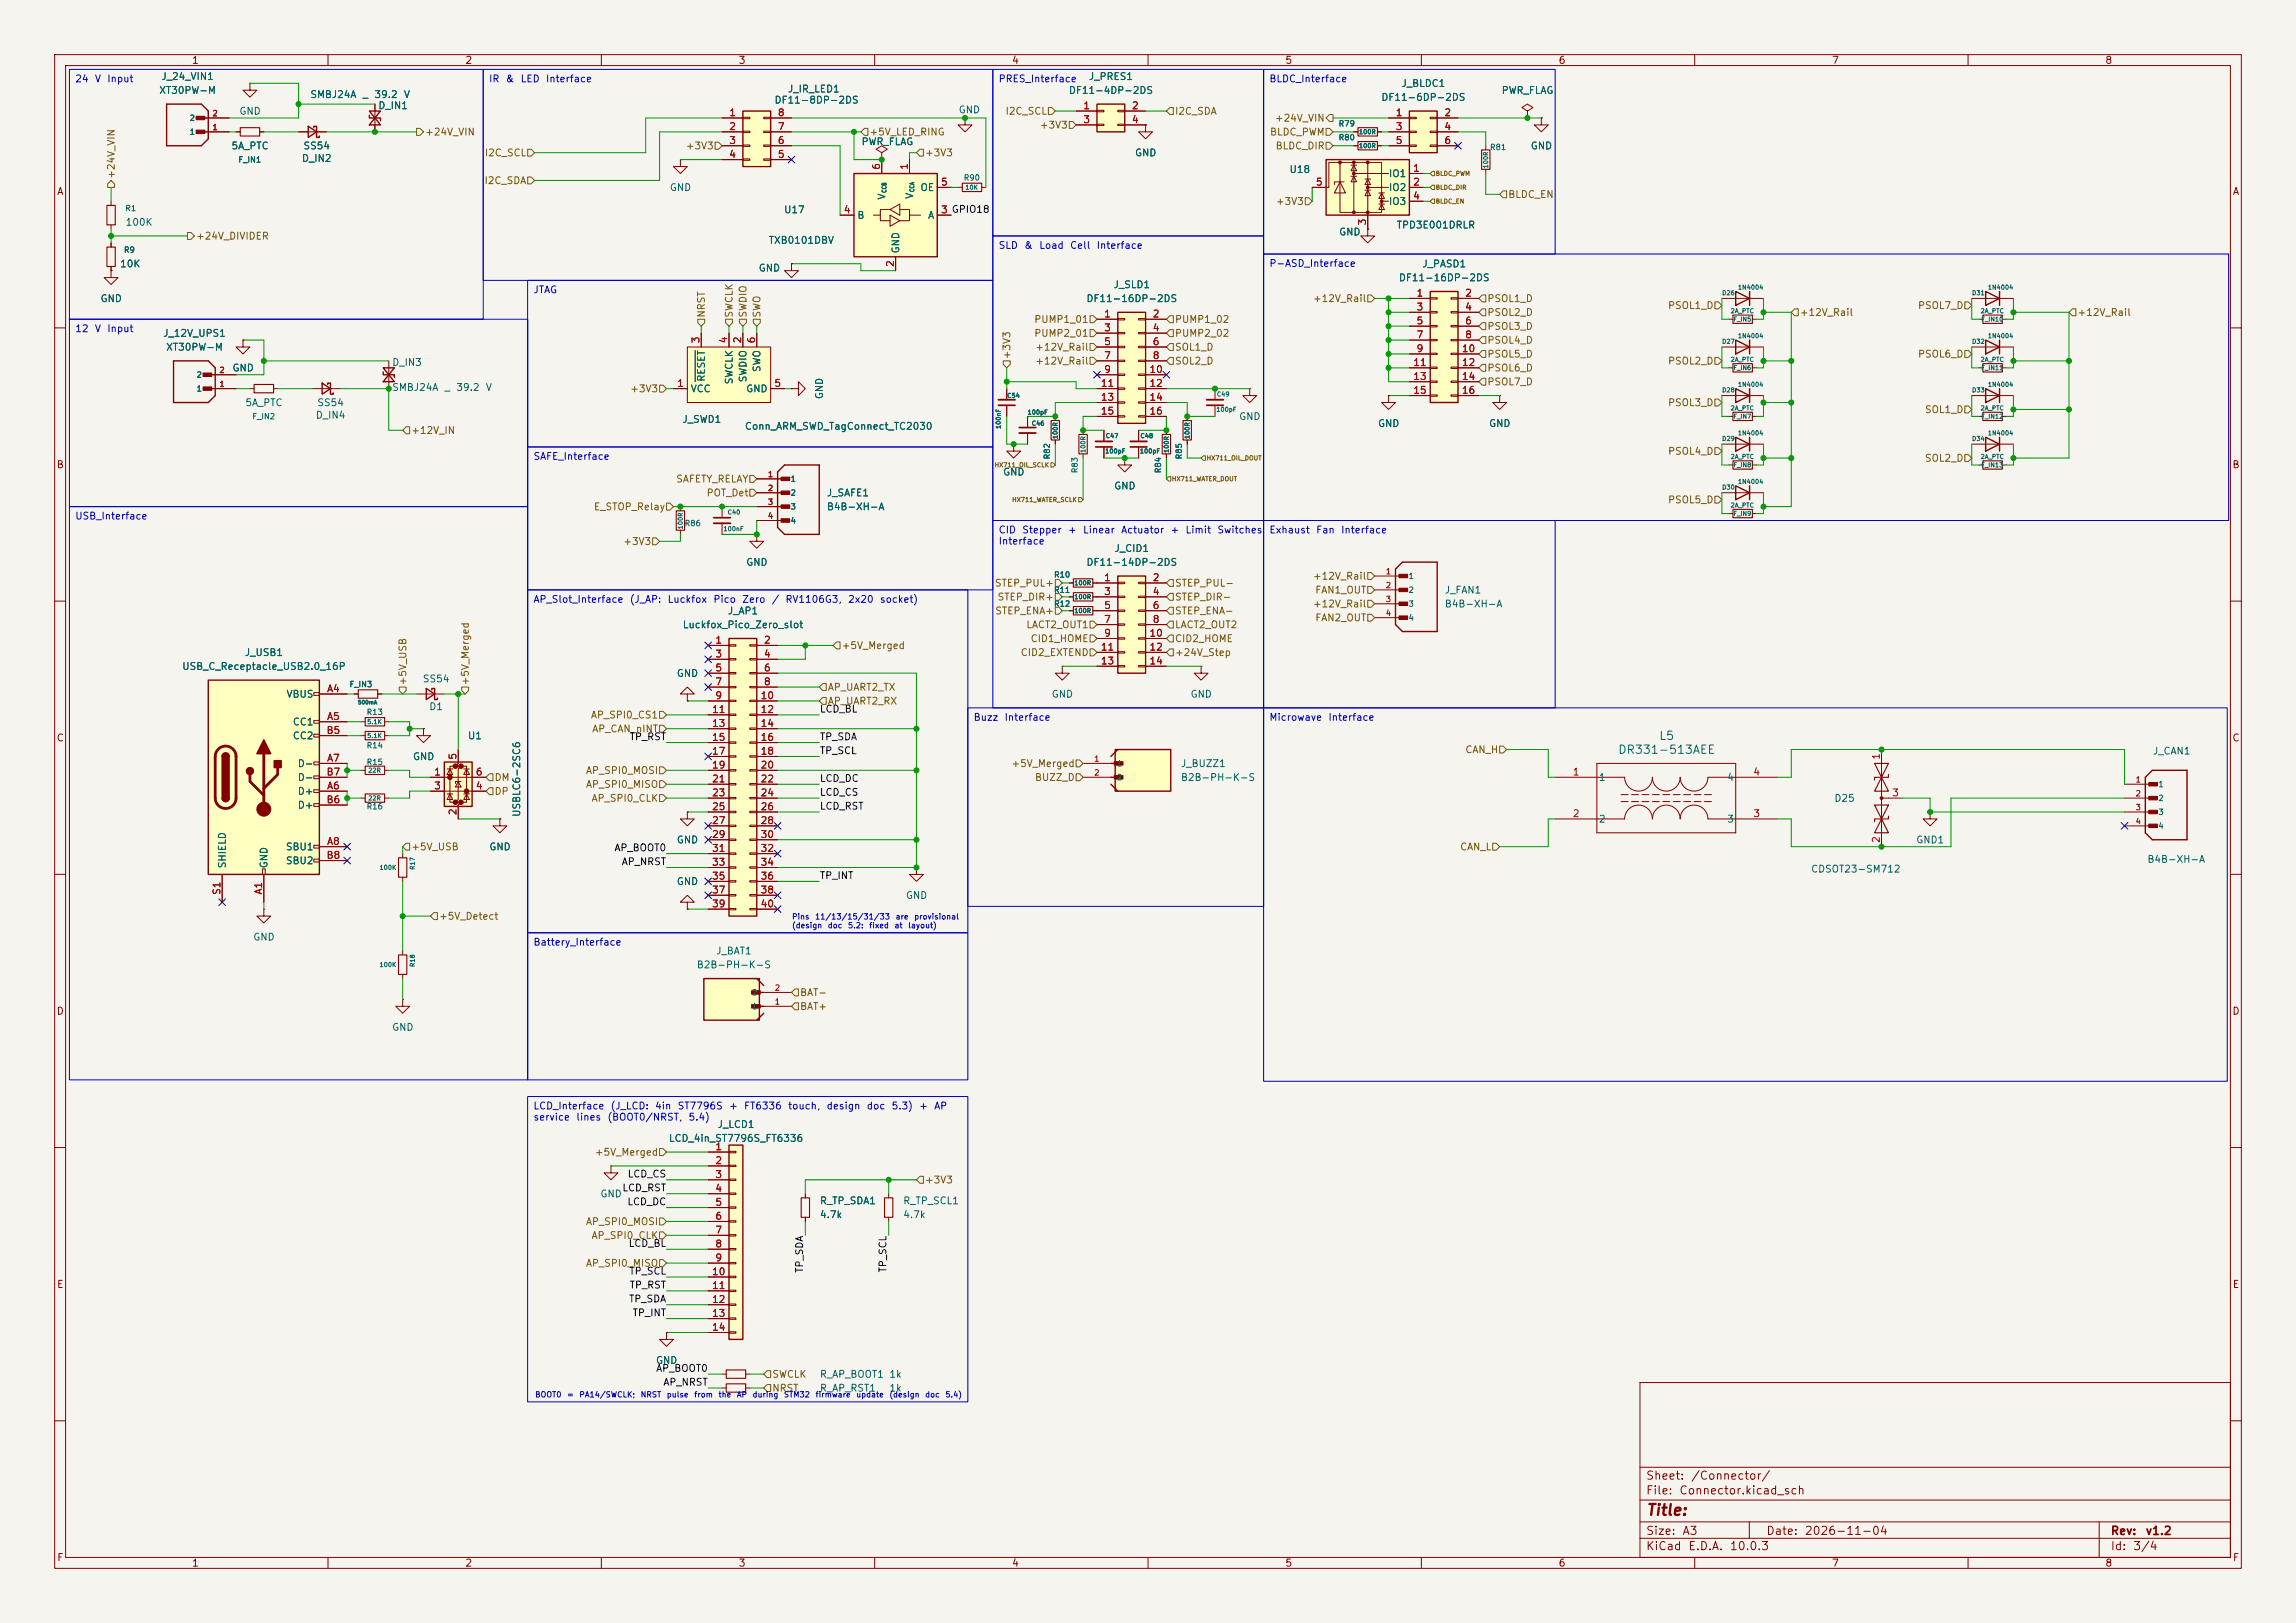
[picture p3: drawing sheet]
<svg xmlns="http://www.w3.org/2000/svg" width="420mm" height="297mm" viewBox="0 0 420 297" stroke-linecap="round" stroke-linejoin="round" font-family="sans-serif">
<defs><g id="words">
<text font-size="2" fill="#840000" x="301" y="277.8">Title:</text>
<g font-size="1.5" fill="#006464">
<text x="303.4" y="135.8">L5</text>
<text x="295.9" y="138.3">DR331-513AEE</text>
</g>
<g font-size="1.5" fill="#840000">
<text x="301" y="273.8">File:</text>
<text x="301" y="271.1">Sheet:</text>
<text x="307.1" y="273.8">Connector.kicad_sch</text>
<text x="309.2" y="271.1">/Connector/</text>
<text x="301" y="281.2">Size:</text>
<text x="307.6" y="281.2">A3</text>
<text x="323" y="281.2">Date:</text>
<text x="330" y="281.2">2026-11-04</text>
<text x="386" y="281.2">Rev:</text>
<text x="392.4" y="281.2">v1.2</text>
<text x="301" y="284">KiCad</text>
<text x="308.7" y="284">E.D.A.</text>
<text x="316.3" y="284">10.0.3</text>
<text x="386" y="284">Id:</text>
<text x="390.1" y="284">3/4</text>
</g>
<g font-size="1.3" fill="#840000">
<text x="35" y="12">1</text>
<text x="85" y="12">2</text>
<text x="135" y="12">3</text>
<text x="185" y="12">4</text>
<text x="235" y="12">5</text>
<text x="285" y="12">6</text>
<text x="335" y="12">7</text>
<text x="385" y="12">8</text>
<text x="10.3" y="36">A</text>
<text x="408.3" y="36">A</text>
<text x="10.3" y="86">B</text>
<text x="408.2" y="86">B</text>
<text x="10.3" y="136">C</text>
<text x="408.2" y="136">C</text>
<text x="10.3" y="186">D</text>
<text x="408.2" y="186">D</text>
<text x="10.3" y="236">E</text>
<text x="408.3" y="236">E</text>
<text x="10.3" y="286">F</text>
<text x="35" y="287">1</text>
<text x="85" y="287">2</text>
<text x="135" y="287">3</text>
<text x="185" y="287">4</text>
<text x="235" y="287">5</text>
<text x="285" y="287">6</text>
<text x="335" y="287">7</text>
<text x="385" y="287">8</text>
<text x="408.3" y="286">F</text>
</g>
<g font-size="1.3" fill="#0000c2">
<text x="13.7" y="15.4">24</text>
<text x="17.2" y="15.4">V</text>
<text x="19.5" y="15.4">Input</text>
<text x="89.3" y="15.4">IR</text>
<text x="92.4" y="15.4">&amp;</text>
<text x="95.1" y="15.4">LED</text>
<text x="99.8" y="15.4">Interface</text>
<text x="182.6" y="15.4">PRES_Interface</text>
<text x="232.1" y="15.4">BLDC_Interface</text>
<text x="182.6" y="45.8">SLD</text>
<text x="187.2" y="45.8">&amp;</text>
<text x="190" y="45.8">Load</text>
<text x="195.6" y="45.8">Cell</text>
<text x="200.5" y="45.8">Interface</text>
<text x="97.5" y="54">JTAG</text>
<text x="232.1" y="49.1">P-ASD_Interface</text>
<text x="13.7" y="61.1">12</text>
<text x="17.2" y="61.1">V</text>
<text x="19.5" y="61.1">Input</text>
<text x="97.5" y="84.5">SAFE_Interface</text>
<text x="13.7" y="95.4">USB_Interface</text>
<text x="182.6" y="97.9">CID</text>
<text x="182.6" y="100">Interface</text>
<text x="186.9" y="97.9">Stepper</text>
<text x="195.2" y="97.9">+</text>
<text x="198" y="97.9">Linear</text>
<text x="205" y="97.9">Actuator</text>
<text x="214" y="97.9">+</text>
<text x="216.7" y="97.9">Limit</text>
<text x="222.6" y="97.9">Switches</text>
<text x="232.1" y="97.9">Exhaust</text>
<text x="240.6" y="97.9">Fan</text>
<text x="245.2" y="97.9">Interface</text>
<text x="97.5" y="110.6">AP_Slot_Interface</text>
<text x="115.1" y="110.6">(J_AP:</text>
<text x="122" y="110.6">Luckfox</text>
<text x="130.4" y="110.6">Pico</text>
<text x="135.7" y="110.6">Zero</text>
<text x="141.1" y="110.6">/</text>
<text x="143.6" y="110.6">RV1106G3,</text>
<text x="155" y="110.6">2x20</text>
<text x="160.8" y="110.6">socket)</text>
<text x="178" y="132.2">Buzz</text>
<text x="183.6" y="132.2">Interface</text>
<text x="232.1" y="132.2">Microwave</text>
<text x="242.9" y="132.2">Interface</text>
<text x="97.5" y="173.4">Battery_Interface</text>
<text x="97.5" y="203.3">LCD_Interface</text>
<text x="111.6" y="203.3">(J_LCD:</text>
<text x="119.7" y="203.3">4in</text>
<text x="123.8" y="203.3">ST7796S</text>
<text x="133.2" y="203.3">+</text>
<text x="136" y="203.3">FT6336</text>
<text x="144" y="203.3">touch,</text>
<text x="151.1" y="203.3">design</text>
<text x="158.4" y="203.3">doc</text>
<text x="163" y="203.3">5.3)</text>
<text x="168" y="203.3">+</text>
<text x="170.8" y="203.3">AP</text>
<text x="97.5" y="205.4">service</text>
<text x="105.3" y="205.4">lines</text>
<text x="111" y="205.4">(BOOT0/NRST,</text>
<text x="125.8" y="205.4">5.4)</text>
</g>
<g font-size="1.3" fill="#006464">
<text x="29" y="17.5">XT30PW-M</text>
<text x="29.4" y="14.9">J_24_VIN1</text>
<text x="144" y="17.2">J_IR_LED1</text>
<text x="195.4" y="17.5">DF11-4DP-2DS</text>
<text x="199.1" y="14.9">J_PRES1</text>
<text x="256.3" y="16.2">J_BLDC1</text>
<text x="274.6" y="17.5">PWR_FLAG</text>
<text x="43.7" y="21.3">GND</text>
<text x="56.7" y="18.2">SMBJ24A</text>
<text x="66.2" y="18.2">_</text>
<text x="68.4" y="18.2">39.2</text>
<text x="69.1" y="20.3">D_IN1</text>
<text x="73.8" y="18.2">V</text>
<text x="141.6" y="19.3">DF11-8DP-2DS</text>
<text x="175.3" y="21">GND</text>
<text x="252.6" y="18.8">DF11-6DP-2DS</text>
<text x="42.2" y="27.6">5A_PTC</text>
<text x="55.1" y="29.9">D_IN2</text>
<text x="55.4" y="27.6">SS54</text>
<text x="157.5" y="26.9">PWR_FLAG</text>
<text x="207.5" y="28.9">GND</text>
<text x="279.9" y="27.6">GND</text>
<text x="122.4" y="35.3">GND</text>
<text x="168.3" y="35.3">OE</text>
<text x="235.8" y="32">U18</text>
<text x="254" y="32.7">IO1</text>
<text x="254" y="35.3">IO2</text>
<text x="22.9" y="41.6">100K</text>
<text x="143.3" y="39.3">U17</text>
<text x="156.7" y="40.3">B</text>
<text x="162.3" y="36.6" transform="rotate(-90 162.3 36.6)">V</text>
<text x="167.3" y="36.5" transform="rotate(-90 167.3 36.5)">V</text>
<text x="169.7" y="40.3">A</text>
<text x="254" y="37.8">IO3</text>
<text x="140.5" y="44.9">TXB0101DBV</text>
<text x="164.8" y="46.5" transform="rotate(-90 164.8 46.5)">GND</text>
<text x="244.9" y="43.4">GND</text>
<text x="255.4" y="42.1">TPD3E001DRLR</text>
<text x="21.9" y="49.2">10K</text>
<text x="138.7" y="50">GND</text>
<text x="203.6" y="53">J_SLD1</text>
<text x="255.8" y="51.8">DF11-16DP-2DS</text>
<text x="260.1" y="49.2">J_PASD1</text>
<text x="18.3" y="55.6">GND</text>
<text x="198.6" y="55.6">DF11-16DP-2DS</text>
<text x="29.7" y="61.9">J_12V_UPS1</text>
<text x="30.3" y="64.5">XT30PW-M</text>
<text x="42.4" y="68.3">GND</text>
<text x="71.6" y="67.3">D_IN3</text>
<text x="71.6" y="71.8">SMBJ24A</text>
<text x="81.2" y="71.8">_</text>
<text x="83.4" y="71.8">39.2</text>
<text x="88.8" y="71.8">V</text>
<text x="129.2" y="70" transform="rotate(-90 129.2 70)">RESET</text>
<text x="134.3" y="70.4" transform="rotate(-90 134.3 70.4)">SWCLK</text>
<text x="136.9" y="70.1" transform="rotate(-90 136.9 70.1)">SWDIO</text>
<text x="139.4" y="68.2" transform="rotate(-90 139.4 68.2)">SWO</text>
<text x="44.8" y="74.6">5A_PTC</text>
<text x="57.7" y="76.9">D_IN4</text>
<text x="57.9" y="74.6">SS54</text>
<text x="124.7" y="77.7">J_SWD1</text>
<text x="126.2" y="72.1">VCC</text>
<text x="136.4" y="72.1">GND</text>
<text x="150.8" y="73.2" transform="rotate(-90 150.8 73.2)">GND</text>
<text x="226.6" y="77.2">GND</text>
<text x="136.2" y="78.9">Conn_ARM_SWD_TagConnect_TC2030</text>
<text x="252" y="78.4">GND</text>
<text x="272.3" y="78.4">GND</text>
<text x="183.4" y="87.3">GND</text>
<text x="203.7" y="89.9">GND</text>
<text x="151.1" y="93.7">B4B-XH-A</text>
<text x="151.1" y="91.1">J_SAFE1</text>
<text x="203.8" y="101.3">J_CID1</text>
<text x="136.4" y="103.8">GND</text>
<text x="198.6" y="103.8">DF11-14DP-2DS</text>
<text x="133" y="112.7">J_AP1</text>
<text x="264.2" y="111.5">B4B-XH-A</text>
<text x="264.2" y="108.9">J_FAN1</text>
<text x="124.8" y="115.3">Luckfox_Pico_Zero_slot</text>
<text x="33.2" y="122.9">USB_C_Receptacle_USB2.0_16P</text>
<text x="44.7" y="120.4">J_USB1</text>
<text x="77.2" y="125.2">SS54</text>
<text x="123.7" y="124.2">GND</text>
<text x="52.3" y="128">VBUS</text>
<text x="78.4" y="130.3">D1</text>
<text x="192.3" y="128">GND</text>
<text x="217.7" y="128">GND</text>
<text x="53.5" y="133.1">CC1</text>
<text x="53.5" y="135.6">CC2</text>
<text x="85.5" y="135.6">U1</text>
<text x="54.4" y="140.7">D-</text>
<text x="54.4" y="143.2">D-</text>
<text x="75.4" y="139.4">GND</text>
<text x="215.9" y="143.2">B2B-PH-K-S</text>
<text x="215.9" y="140.7">J_BUZZ1</text>
<text x="292.4" y="143.2">1</text>
<text x="315.8" y="143.2">4</text>
<text x="393.7" y="138.4">J_CAN1</text>
<text x="54.4" y="145.8">D+</text>
<text x="54.4" y="148.3">D+</text>
<text x="95.5" y="149.6" transform="rotate(-90 95.5 149.6)">USBLC6-2SC6</text>
<text x="335.4" y="147">D25</text>
<text x="52.2" y="155.9">SBU1</text>
<text x="89.4" y="155.9">GND</text>
<text x="123.7" y="154.6">GND</text>
<text x="292.4" y="150.8">2</text>
<text x="315.8" y="150.8">3</text>
<text x="350.4" y="154.6">GND1</text>
<text x="41.6" y="159" transform="rotate(-90 41.6 159)">SHIELD</text>
<text x="49.2" y="159" transform="rotate(-90 49.2 159)">GND</text>
<text x="52.2" y="158.5">SBU2</text>
<text x="331.2" y="160">CDSOT23-SM712</text>
<text x="392.7" y="158.2">B4B-XH-A</text>
<text x="123.7" y="162.3">GND</text>
<text x="165.6" y="164.8">GND</text>
<text x="46.2" y="172.4">GND</text>
<text x="127.3" y="177.5">B2B-PH-K-S</text>
<text x="130.9" y="175">J_BAT1</text>
<text x="71.6" y="188.9">GND</text>
<text x="122.2" y="209.3">LCD_4in_ST7796S_FT6336</text>
<text x="131.2" y="206.7">J_LCD1</text>
<text x="109.7" y="219.4">GND</text>
<text x="149.9" y="220.7">R_TP_SDA1</text>
<text x="165.1" y="220.7">R_TP_SCL1</text>
<text x="149.9" y="223.2">4.7k</text>
<text x="165.1" y="223.2">4.7k</text>
<text x="119.9" y="249.9">GND</text>
<text x="149.9" y="252.4">R_AP_BOOT1</text>
<text x="149.9" y="255">R_AP_RST1</text>
<text x="162.6" y="252.4">1k</text>
<text x="162.6" y="255">1k</text>
</g>
<g font-size="1.3" fill="#a90000">
<text x="133.3" y="21.6">1</text>
<text x="142.2" y="21.6">8</text>
<text x="198" y="20.3">1</text>
<text x="198" y="22.8">3</text>
<text x="206.9" y="20.3">2</text>
<text x="206.9" y="22.8">4</text>
<text x="255.2" y="21.6">1</text>
<text x="264.1" y="21.6">2</text>
<text x="133.3" y="24.1">2</text>
<text x="133.3" y="26.6">3</text>
<text x="133.3" y="29.2">4</text>
<text x="142.2" y="29.2">5</text>
<text x="142.2" y="26.6">6</text>
<text x="142.2" y="24.1">7</text>
<text x="255.2" y="24.1">3</text>
<text x="255.2" y="26.6">5</text>
<text x="264.1" y="24.1">4</text>
<text x="264.1" y="26.6">6</text>
<text x="161.3" y="31.2" transform="rotate(-90 161.3 31.2)">6</text>
<text x="166.3" y="31.2" transform="rotate(-90 166.3 31.2)">1</text>
<text x="172" y="34.3">5</text>
<text x="240.6" y="34.3">5</text>
<text x="258.4" y="31.7">1</text>
<text x="258.4" y="34.3">2</text>
<text x="154.2" y="39.3">4</text>
<text x="172" y="39.3">3 GPIO18</text>
<text x="172" y="39.3">3</text>
<text x="250.2" y="41.3" transform="rotate(-90 250.2 41.3)">3</text>
<text x="258.4" y="36.8">4</text>
<text x="163.8" y="49" transform="rotate(-90 163.8 49)">2</text>
<text x="201.9" y="58.4">1</text>
<text x="210.7" y="58.4">2</text>
<text x="259" y="54.6">1</text>
<text x="259" y="57.1">3</text>
<text x="259" y="59.7">5</text>
<text x="267.9" y="54.6">2</text>
<text x="267.9" y="57.1">4</text>
<text x="267.9" y="59.7">6</text>
<text x="128.2" y="62.9" transform="rotate(-90 128.2 62.9)">3</text>
<text x="133.3" y="62.9" transform="rotate(-90 133.3 62.9)">4</text>
<text x="135.9" y="62.9" transform="rotate(-90 135.9 62.9)">2</text>
<text x="138.4" y="62.9" transform="rotate(-90 138.4 62.9)">6</text>
<text x="201.9" y="60.9">3</text>
<text x="201.9" y="63.5">5</text>
<text x="210.7" y="60.9">4</text>
<text x="210.7" y="63.5">6</text>
<text x="259" y="62.2">7</text>
<text x="259" y="64.7">9</text>
<text x="267.3" y="64.7">10</text>
<text x="267.9" y="62.2">8</text>
<text x="123.8" y="71.1">1</text>
<text x="141.5" y="71.1">5</text>
<text x="201.3" y="71.1">11</text>
<text x="201.9" y="66">7</text>
<text x="201.9" y="68.6">9</text>
<text x="210.1" y="68.6">10</text>
<text x="210.1" y="71.1">12</text>
<text x="210.7" y="66">8</text>
<text x="258.4" y="67.3">11</text>
<text x="258.4" y="69.8">13</text>
<text x="267.3" y="67.3">12</text>
<text x="267.3" y="69.8">14</text>
<text x="201.3" y="73.6">13</text>
<text x="201.3" y="76.2">15</text>
<text x="210.1" y="73.6">14</text>
<text x="210.1" y="76.2">16</text>
<text x="258.4" y="72.4">15</text>
<text x="267.3" y="72.4">16</text>
<text x="201.9" y="106.7">1</text>
<text x="210.7" y="106.7">2</text>
<text x="201.9" y="109.2">3</text>
<text x="201.9" y="111.7">5</text>
<text x="210.7" y="109.2">4</text>
<text x="210.7" y="111.7">6</text>
<text x="130.7" y="118.1">1</text>
<text x="139.6" y="118.1">2</text>
<text x="201.3" y="119.4">11</text>
<text x="201.9" y="114.3">7</text>
<text x="201.9" y="116.8">9</text>
<text x="210.1" y="116.8">10</text>
<text x="210.1" y="119.4">12</text>
<text x="210.7" y="114.3">8</text>
<text x="130.7" y="120.6">3</text>
<text x="130.7" y="123.2">5</text>
<text x="130.7" y="125.7">7</text>
<text x="139.6" y="120.6">4</text>
<text x="139.6" y="123.2">6</text>
<text x="139.6" y="125.7">8</text>
<text x="201.3" y="121.9">13</text>
<text x="210.1" y="121.9">14</text>
<text x="59.7" y="127">A4</text>
<text x="130.1" y="130.8">11</text>
<text x="130.7" y="128.2">9</text>
<text x="139" y="128.2">10</text>
<text x="139" y="130.8">12</text>
<text x="59.6" y="134.6">B5</text>
<text x="59.7" y="132.1">A5</text>
<text x="130.1" y="133.3">13</text>
<text x="130.1" y="135.9">15</text>
<text x="139" y="133.3">14</text>
<text x="139" y="135.9">16</text>
<text x="59.6" y="142.2">B7</text>
<text x="59.7" y="139.7">A7</text>
<text x="79.3" y="142.2">1</text>
<text x="83.8" y="139.1" transform="rotate(-90 83.8 139.1)">5</text>
<text x="86.9" y="142.2">6</text>
<text x="130.1" y="138.4">17</text>
<text x="130.1" y="140.9">19</text>
<text x="130.1" y="143.5">21</text>
<text x="139" y="138.4">18</text>
<text x="139" y="140.9">20</text>
<text x="139" y="143.5">22</text>
<text x="287.6" y="142.2">1</text>
<text x="320.6" y="142.2">4</text>
<text x="344.1" y="139.1" transform="rotate(-90 344.1 139.1)">1</text>
<text x="59.6" y="147.3">B6</text>
<text x="59.7" y="144.8">A6</text>
<text x="79.3" y="144.8">3</text>
<text x="83.8" y="149.3" transform="rotate(-90 83.8 149.3)">2</text>
<text x="86.9" y="144.8">4</text>
<text x="130.1" y="146">23</text>
<text x="130.1" y="148.6">25</text>
<text x="139" y="146">24</text>
<text x="139" y="148.6">26</text>
<text x="287.6" y="149.8">2</text>
<text x="320.6" y="149.8">3</text>
<text x="346" y="146">3</text>
<text x="59.7" y="154.9">A8</text>
<text x="130.1" y="151.1">27</text>
<text x="130.1" y="153.6">29</text>
<text x="139" y="151.1">28</text>
<text x="139" y="153.6">30</text>
<text x="344.1" y="154.4" transform="rotate(-90 344.1 154.4)">2</text>
<text x="59.6" y="157.5">B8</text>
<text x="130.1" y="156.2">31</text>
<text x="130.1" y="158.7">33</text>
<text x="130.1" y="161.3">35</text>
<text x="139" y="156.2">32</text>
<text x="139" y="158.7">34</text>
<text x="139" y="161.3">36</text>
<text x="40.6" y="163.9" transform="rotate(-90 40.6 163.9)">S1</text>
<text x="48.2" y="163.8" transform="rotate(-90 48.2 163.8)">A1</text>
<text x="130.1" y="163.8">37</text>
<text x="130.1" y="166.3">39</text>
<text x="139" y="163.8">38</text>
<text x="139" y="166.3">40</text>
<text x="130.7" y="210.8">1</text>
<text x="130.7" y="213.3">2</text>
<text x="130.7" y="215.9">3</text>
<text x="130.7" y="218.4">4</text>
<text x="130.7" y="221">5</text>
<text x="130.7" y="223.5">6</text>
<text x="130.7" y="226">7</text>
<text x="130.1" y="233.7">10</text>
<text x="130.7" y="228.6">8</text>
<text x="130.7" y="231.1">9</text>
<text x="130.1" y="236.2">11</text>
<text x="130.1" y="238.7">12</text>
<text x="130.1" y="241.3">13</text>
<text x="130.1" y="243.8">14</text>
</g>
<g font-size="1.3" fill="#725600">
<text x="183.8" y="21.3">I2C_SCL</text>
<text x="190.1" y="23.8">+3V3</text>
<text x="214.8" y="21.3">I2C_SDA</text>
<text x="233.1" y="22.6">+24V_VIN</text>
<text x="77.7" y="25.1">+24V_VIN</text>
<text x="88.6" y="28.9">I2C_SCL</text>
<text x="125.3" y="27.6">+3V3</text>
<text x="158.9" y="25.1">+5V_LED_RING</text>
<text x="169.1" y="28.9">+3V3</text>
<text x="232.2" y="25.1">BLDC_PWM</text>
<text x="233.2" y="27.6">BLDC_DIR</text>
<text x="21.3" y="32.8" transform="rotate(-90 21.3 32.8)">+24V_VIN</text>
<text x="88.5" y="34">I2C_SDA</text>
<text x="233.3" y="37.8">+3V3</text>
<text x="275.8" y="36.5">BLDC_EN</text>
<text x="35.8" y="44.2">+24V_DIVIDER</text>
<text x="129.2" y="58.2" transform="rotate(-90 129.2 58.2)">NRST</text>
<text x="134.3" y="58.2" transform="rotate(-90 134.3 58.2)">SWCLK</text>
<text x="136.9" y="58.2" transform="rotate(-90 136.9 58.2)">SWDIO</text>
<text x="139.4" y="58.2" transform="rotate(-90 139.4 58.2)">SWO</text>
<text x="189.1" y="59.4">PUMP1_01</text>
<text x="214.8" y="59.4">PUMP1_02</text>
<text x="240.1" y="55.6">+12V_Rail</text>
<text x="272" y="58.1">PSOL2_D</text>
<text x="272" y="55.6">PSOL1_D</text>
<text x="305" y="56.9">PSOL1_D</text>
<text x="329.1" y="58.1">+12V_Rail</text>
<text x="350.7" y="56.9">PSOL7_D</text>
<text x="379.9" y="58.1">+12V_Rail</text>
<text x="185.1" y="65.8" transform="rotate(-90 185.1 65.8)">+3V3</text>
<text x="189.1" y="61.9">PUMP2_01</text>
<text x="189.3" y="64.5">+12V_Rail</text>
<text x="214.8" y="61.9">PUMP2_02</text>
<text x="214.8" y="64.5">SOL1_D</text>
<text x="272" y="65.7">PSOL5_D</text>
<text x="272" y="63.2">PSOL4_D</text>
<text x="272" y="60.7">PSOL3_D</text>
<text x="350.7" y="65.7">PSOL6_D</text>
<text x="189.3" y="67">+12V_Rail</text>
<text x="214.8" y="67">SOL2_D</text>
<text x="272" y="68.3">PSOL6_D</text>
<text x="272" y="70.8">PSOL7_D</text>
<text x="305" y="67">PSOL2_D</text>
<text x="115.2" y="72.1">+3V3</text>
<text x="305" y="74.6">PSOL3_D</text>
<text x="352" y="75.9">SOL1_D</text>
<text x="75.1" y="79.7">+12V_IN</text>
<text x="305" y="83.5">PSOL4_D</text>
<text x="123.6" y="88.6">SAFETY_RELAY</text>
<text x="352" y="84.8">SOL2_D</text>
<text x="108.5" y="93.7">E_STOP_Relay</text>
<text x="129.1" y="91.1">POT_Det</text>
<text x="305" y="92.4">PSOL5_D</text>
<text x="113.9" y="100">+3V3</text>
<text x="181.9" y="107.7">STEP_PUL+</text>
<text x="214.8" y="107.7">STEP_PUL-</text>
<text x="240.1" y="106.4">+12V_Rail</text>
<text x="181.9" y="112.7">STEP_ENA+</text>
<text x="182.4" y="110.2">STEP_DIR+</text>
<text x="214.8" y="112.7">STEP_ENA-</text>
<text x="214.8" y="110.2">STEP_DIR-</text>
<text x="240.1" y="111.5">+12V_Rail</text>
<text x="240.5" y="108.9">FAN1_OUT</text>
<text x="153.9" y="119.1">+5V_Merged</text>
<text x="187.6" y="115.3">LACT2_OUT1</text>
<text x="188.4" y="117.8">CID1_HOME</text>
<text x="214.8" y="115.3">LACT2_OUT2</text>
<text x="214.8" y="117.8">CID2_HOME</text>
<text x="240.5" y="114">FAN2_OUT</text>
<text x="74.6" y="125.5" transform="rotate(-90 74.6 125.5)">+5V_USB</text>
<text x="86.1" y="125.5" transform="rotate(-90 86.1 125.5)">+5V_Merged</text>
<text x="186.6" y="120.4">CID2_EXTEND</text>
<text x="214.8" y="120.4">+24V_Step</text>
<text x="108" y="131.8">AP_SPI0_CS1</text>
<text x="151.3" y="129.2">AP_UART2_RX</text>
<text x="151.3" y="126.7">AP_UART2_TX</text>
<text x="108.2" y="134.3">AP_CAN_nINT</text>
<text x="90.4" y="143.2">DM</text>
<text x="107.1" y="141.9">AP_SPI0_MOSI</text>
<text x="184.9" y="140.7">+5V_Merged</text>
<text x="189.2" y="143.2">BUZZ_D</text>
<text x="267.9" y="138.1">CAN_H</text>
<text x="90.4" y="145.8">DP</text>
<text x="107.1" y="144.5">AP_SPI0_MISO</text>
<text x="108.1" y="147">AP_SPI0_CLK</text>
<text x="75.1" y="155.9">+5V_USB</text>
<text x="267" y="155.9">CAN_L</text>
<text x="80.2" y="168.6">+5V_Detect</text>
<text x="146.2" y="182.6">BAT-</text>
<text x="146.2" y="185.1">BAT+</text>
<text x="108.7" y="211.8">+5V_Merged</text>
<text x="169.1" y="216.9">+3V3</text>
<text x="107.1" y="224.5">AP_SPI0_MOSI</text>
<text x="108.1" y="227">AP_SPI0_CLK</text>
<text x="107.1" y="232.1">AP_SPI0_MISO</text>
<text x="141.2" y="255">NRST</text>
<text x="141.2" y="252.4">SWCLK</text>
</g>
<g font-size="1.3" fill="#0f0f0f">
<text x="149.9" y="130.7">LCD_BL</text>
<text x="115.1" y="135.8">TP_RST</text>
<text x="149.9" y="135.8">TP_SDA</text>
<text x="149.9" y="138.3">TP_SCL</text>
<text x="149.9" y="143.4">LCD_DC</text>
<text x="149.9" y="148.5">LCD_RST</text>
<text x="149.9" y="145.9">LCD_CS</text>
<text x="112.3" y="156.1">AP_BOOT0</text>
<text x="113.6" y="158.6">AP_NRST</text>
<text x="149.9" y="161.2">TP_INT</text>
<text x="114.7" y="215.8">LCD_CS</text>
<text x="113.7" y="218.3">LCD_RST</text>
<text x="114.6" y="220.9">LCD_DC</text>
<text x="114.9" y="228.5">LCD_BL</text>
<text x="115" y="233.6">TP_SCL</text>
<text x="147.2" y="233" transform="rotate(-90 147.2 233)">TP_SDA</text>
<text x="162.4" y="233" transform="rotate(-90 162.4 233)">TP_SCL</text>
<text x="114.9" y="238.6">TP_SDA</text>
<text x="115.1" y="236.1">TP_RST</text>
<text x="115.6" y="241.2">TP_INT</text>
<text x="119.9" y="251.3">AP_BOOT0</text>
<text x="121.2" y="253.9">AP_NRST</text>
</g>
<g font-size="1" fill="#006464">
<text x="34.6" y="22.4">2</text>
<text x="244.8" y="23.4">R79</text>
<text x="34.6" y="24.9">1</text>
<text x="43.5" y="30">F_IN1</text>
<text x="244.8" y="25.9">R80</text>
<text x="272.5" y="27.7">R81</text>
<text x="176.2" y="33.3">R90</text>
<text x="22.8" y="38.9">R1</text>
<text x="22.6" y="46.5">R9</text>
<text x="35.9" y="71.9">1</text>
<text x="35.9" y="69.4">2</text>
<text x="46.1" y="77">F_IN2</text>
<text x="144.5" y="88.4">1</text>
<text x="192.3" y="84.2" transform="rotate(-90 192.3 84.2)">R82</text>
<text x="197.4" y="86.7" transform="rotate(-90 197.4 86.7)">R83</text>
<text x="212.6" y="86.7" transform="rotate(-90 212.6 86.7)">R84</text>
<text x="216.4" y="84.2" transform="rotate(-90 216.4 84.2)">R85</text>
<text x="144.5" y="90.9">2</text>
<text x="144.5" y="93.5">3</text>
<text x="125.1" y="96.5">R86</text>
<text x="144.5" y="96">4</text>
<text x="192.7" y="105.9">R10</text>
<text x="257.6" y="106.2">1</text>
<text x="192.7" y="108.7">R11</text>
<text x="192.7" y="111.3">R12</text>
<text x="257.6" y="108.7">2</text>
<text x="257.6" y="111.3">3</text>
<text x="257.6" y="113.8">4</text>
<text x="63.8" y="126">F_IN3</text>
<text x="67" y="131.1">R13</text>
<text x="67" y="137.2">R14</text>
<text x="67" y="140.2">R15</text>
<text x="204.2" y="140.5">1</text>
<text x="204.2" y="143">2</text>
<text x="67" y="148.4">R16</text>
<text x="394.7" y="144.3">1</text>
<text x="394.7" y="146.8">2</text>
<text x="394.7" y="149.4">3</text>
<text x="394.7" y="151.9">4</text>
<text x="137.5" y="184.9">1</text>
<text x="137.5" y="182.4">2</text>
</g>
<g font-size="1" fill="#a90000">
<text x="38.8" y="21.5">2</text>
<text x="38.8" y="24.1">1</text>
<text x="40" y="71">1</text>
<text x="40" y="68.5">2</text>
<text x="140.4" y="87.6">1</text>
<text x="140.4" y="90.1">2</text>
<text x="140.4" y="92.6">3</text>
<text x="140.4" y="95.2">4</text>
<text x="253.4" y="105.3">1</text>
<text x="253.4" y="107.9">2</text>
<text x="253.4" y="110.4">3</text>
<text x="253.4" y="113">4</text>
<text x="200" y="139.6">1</text>
<text x="200" y="142.2">2</text>
<text x="390.5" y="143.4">1</text>
<text x="390.5" y="146">2</text>
<text x="390.5" y="148.5">3</text>
<text x="390.5" y="151.1">4</text>
<text x="141.6" y="184.1">1</text>
<text x="141.6" y="181.5">2</text>
</g>
<g font-size="1" fill="#0000c2">
<text x="144.8" y="168.5">Pins</text>
<text x="144.8" y="170.1">(design</text>
<text x="149" y="168.5">11/13/15/31/33</text>
<text x="151.3" y="170.1">doc</text>
<text x="155" y="170.1">5.2:</text>
<text x="158.9" y="170.1">fixed</text>
<text x="163.5" y="170.1">at</text>
<text x="163.7" y="168.5">are</text>
<text x="166" y="170.1">layout)</text>
<text x="167.1" y="168.5">provisional</text>
<text x="97.8" y="256">BOOT0</text>
<text x="103.6" y="256">=</text>
<text x="105.9" y="256">PA14/SWCLK;</text>
<text x="117.1" y="256">NRST</text>
<text x="121.9" y="256">pulse</text>
<text x="126.9" y="256">from</text>
<text x="131.3" y="256">the</text>
<text x="134.7" y="256">AP</text>
<text x="137.6" y="256">during</text>
<text x="143.3" y="256">STM32</text>
<text x="149.1" y="256">firmware</text>
<text x="156.5" y="256">update</text>
<text x="162.6" y="256">(design</text>
<text x="169.1" y="256">doc</text>
<text x="172.8" y="256">5.4)</text>
</g>
<g font-size=".8" fill="#006464">
<text x="248.5" y="27.3">100R</text>
<text x="248.5" y="24.7">100R</text>
<text x="162.3" y="35.4" transform="rotate(-90 162.3 35.4)">CCB</text>
<text x="167.4" y="35.2" transform="rotate(-90 167.4 35.2)">CCA</text>
<text x="176.5" y="34.9">10K</text>
<text x="272.4" y="30.9" transform="rotate(-90 272.4 30.9)">100R</text>
<text x="317.8" y="53.2">1N4004</text>
<text x="363.5" y="53.2">1N4004</text>
<text x="314.9" y="54.2">D26</text>
<text x="316.5" y="57.5">2A_PTC</text>
<text x="317" y="59">F_IN5</text>
<text x="360.6" y="54.2">D31</text>
<text x="362.2" y="57.5">2A_PTC</text>
<text x="362.3" y="59">F_IN10</text>
<text x="314.9" y="63.1">D27</text>
<text x="317.8" y="62.1">1N4004</text>
<text x="360.6" y="63.1">D32</text>
<text x="363.5" y="62.1">1N4004</text>
<text x="314.9" y="72">D28</text>
<text x="316.5" y="66.4">2A_PTC</text>
<text x="317" y="67.9">F_IN6</text>
<text x="317.8" y="71">1N4004</text>
<text x="360.6" y="72">D33</text>
<text x="362.2" y="66.4">2A_PTC</text>
<text x="362.3" y="67.9">F_IN11</text>
<text x="363.5" y="71">1N4004</text>
<text x="184.1" y="73">C54</text>
<text x="187.9" y="76.1">100pF</text>
<text x="222.4" y="75.5">100pF</text>
<text x="222.5" y="72.7">C49</text>
<text x="316.5" y="75.3">2A_PTC</text>
<text x="317" y="76.8">F_IN7</text>
<text x="362.2" y="75.3">2A_PTC</text>
<text x="362.3" y="76.8">F_IN12</text>
<text x="183.2" y="78.6" transform="rotate(-90 183.2 78.6)">100nF</text>
<text x="188.6" y="78.1">C46</text>
<text x="193.7" y="80.4" transform="rotate(-90 193.7 80.4)">100R</text>
<text x="198.7" y="83" transform="rotate(-90 198.7 83)">100R</text>
<text x="202.1" y="83.2">100pF</text>
<text x="202.2" y="80.4">C47</text>
<text x="208.4" y="83.2">100pF</text>
<text x="208.5" y="80.4">C48</text>
<text x="214" y="83" transform="rotate(-90 214 83)">100R</text>
<text x="217.8" y="80.4" transform="rotate(-90 217.8 80.4)">100R</text>
<text x="314.9" y="80.9">D29</text>
<text x="317.8" y="79.9">1N4004</text>
<text x="360.6" y="80.9">D34</text>
<text x="363.5" y="79.9">1N4004</text>
<text x="314.9" y="89.8">D30</text>
<text x="316.5" y="84.2">2A_PTC</text>
<text x="317" y="85.7">F_IN8</text>
<text x="317.8" y="88.8">1N4004</text>
<text x="362.2" y="84.2">2A_PTC</text>
<text x="362.3" y="85.7">F_IN13</text>
<text x="133" y="94.3">C40</text>
<text x="316.5" y="93.1">2A_PTC</text>
<text x="317" y="94.6">F_IN9</text>
<text x="125.1" y="96.9" transform="rotate(-90 125.1 96.9)">100R</text>
<text x="132.3" y="97.4">100nF</text>
<text x="196.4" y="107.3">100R</text>
<text x="196.4" y="109.8">100R</text>
<text x="196.4" y="112.4">100R</text>
<text x="67.1" y="132.7">5.1K</text>
<text x="67.1" y="135.2">5.1K</text>
<text x="67.3" y="141.6">22R</text>
<text x="67.3" y="146.7">22R</text>
<text x="69.3" y="159.4">100K</text>
<text x="76" y="159.3" transform="rotate(-90 76 159.3)">R17</text>
<text x="69.3" y="177.1">100K</text>
<text x="76" y="177" transform="rotate(-90 76 177)">R18</text>
</g>
<g font-size=".8" fill="#725600">
<text x="262.5" y="34.9">BLDC_DIR</text>
<text x="262.5" y="32.4">BLDC_PWM</text>
<text x="262.5" y="37.4">BLDC_EN</text>
<text x="181.8" y="85.7">HX711_OIL_SCLK</text>
<text x="214.3" y="88.2">HX711_WATER_DOUT</text>
<text x="220.6" y="84.4">HX711_OIL_DOUT</text>
<text x="185.1" y="92.1">HX711_WATER_SCLK</text>
</g>
<text font-size=".7" fill="#006464" x="65.4" y="129.1">500mA</text>
</g></defs>
<path d="M0 0h420v297h-420z" fill="#f5f4ef" stroke="#f5f4ef" stroke-width=".18"/>
<g fill="none" stroke="#840000" stroke-width=".18">
<path d="M10 10h400v277h-400zM12 12h396v273h-396zM60 10v2M110 10v2M160 10v2M210 10v2M260 10v2M310 10v2M360 10v2M10 60h2M408 60h2M10 110h2"/>
<path d="M408 110h2M194.3 121.9v1.3h1.3l-1.3 1.3-1.3-1.3h1.3M194.3 121.9h.1M10 160h2M408 160h2M10 210h2M111.8 213.4v1.2h1.2l-1.2 1.3-1.3-1.3h1.3M111.8 213.4h.1M147.3 218.4v.8M408 210h2M147.3 222.8v.7M300 253h108v32h-108z"/>
<path d="M10 260h2M300 278.5h108M300 274.5h108M300 268.5h108M320 278.5v3M384 278.5v6.5M408 260h2M60 285v2M110 285v2M160 285v2M210 285v2M260 285v2"/>
<path d="M300 281.5h108M310 285v2M360 285v2"/>
</g>
<path d="M146.6 219.2h1.5v3.6h-1.5z" fill="none" stroke="#840000" stroke-width=".2"/>
<path d="M133.3 209.6h2.6v35.5h-2.6z" fill="#ffffc2"/>
<path d="M133.3 209.6h2.6v35.5h-2.6z" fill="none" stroke="#840000" stroke-width=".25"/>
<g fill="none" stroke="#840000" stroke-width=".18">
<path d="M129.5 210.8h3.8M129.5 213.4h3.8M129.5 215.9h3.8M129.5 218.4h3.8M133.3 210.7h1.3v.2h-1.3zM133.3 213.2h1.3v.3h-1.3zM133.3 215.8h1.3v.2h-1.3zM133.3 218.3h1.3v.3h-1.3zM129.5 221h3.8M129.5 223.5h3.8M129.5 226.1h3.8M129.5 228.6h3.8"/>
<path d="M129.5 231.1h3.8M129.5 233.7h3.8M129.5 236.2h3.8M129.5 238.8h3.8M133.3 220.9h1.3v.2h-1.3zM133.3 223.4h1.3v.2h-1.3zM133.3 225.9h1.3v.3h-1.3zM133.3 228.5h1.3v.2h-1.3zM133.3 231h1.3v.3h-1.3zM133.3 233.6h1.3v.2h-1.3zM133.3 236.1h1.3v.2h-1.3zM133.3 238.6h1.3v.3h-1.3z"/>
<path d="M129.5 241.3h3.8M129.5 243.8h3.8M133.3 241.2h1.3v.2h-1.3zM133.3 243.7h1.3v.3h-1.3z"/>
</g>
<path d="M200.7 19.1h5v5h-5z" fill="#ffffc2"/>
<path d="M200.7 19.1h5v5h-5z" fill="none" stroke="#840000" stroke-width=".25"/>
<g fill="none" stroke="#840000" stroke-width=".18">
<path d="M196.8 20.3h3.9M196.8 22.9h3.9M200.7 20.2h1.2v.2h-1.2zM200.7 22.7h1.2v.3h-1.2zM204.5 20.2h1.2v.2h-1.2zM204.5 22.7h1.2v.3h-1.2zM205.7 20.3h3.8M205.7 22.9h3.8M209.5 22.9v1.2h1.3l-1.3 1.3-1.2-1.3h1.2M209.5 22.9h.1M201.9 78.7v2.1M222.2 71.1v2.1"/>
<path d="M222.2 74.2v2M201.9 81.8v2M205.7 83.8v1.3h1.3l-1.3 1.3-1.2-1.3h1.2M205.7 83.8h.1M121.9 243.8v1.3h1.3l-1.3 1.3-1.3-1.3h1.3M121.9 243.8h.1M132.1 251.5h.7M132.1 254h.7M136.4 251.5h.8M136.4 254h.8"/>
</g>
<path d="M220.7 74.2h3.1M200.4 81.8h3.1" fill="none" stroke="#840000" stroke-width=".3"/>
<path d="M220.7 73.2h3.1M200.4 80.8h3.1" fill="none" stroke="#840000" stroke-width=".33"/>
<path d="M132.8 250.7h3.6v1.5h-3.6zM132.8 253.2h3.6v1.6h-3.6z" fill="none" stroke="#840000" stroke-width=".2"/>
<path d="M204.5 57.2h5v20.3h-5z" fill="#ffffc2"/>
<path d="M204.5 57.2h5v20.3h-5z" fill="none" stroke="#840000" stroke-width=".25"/>
<g fill="none" stroke="#840000" stroke-width=".18">
<path d="M200.7 58.4h3.8M204.5 58.3h1.2v.2h-1.2zM208.3 58.3h1.2v.2h-1.2zM209.5 58.4h3.9M184.1 71.1v2.1M184.1 74.2v2M200.7 61h3.8M200.7 63.5h3.8M200.7 66h3.8M200.7 68.6h3.8M200.7 71.1h3.8M200.7 73.7h3.8"/>
<path d="M200.7 76.2h3.8M204.5 60.8h1.2v.3h-1.2zM204.5 63.4h1.2v.2h-1.2zM204.5 65.9h1.2v.3h-1.2zM204.5 68.5h1.2v.2h-1.2zM204.5 71h1.2v.2h-1.2zM204.5 73.5h1.2v.3h-1.2zM204.5 76.1h1.2v.2h-1.2zM208.3 60.8h1.2v.3h-1.2zM208.3 63.4h1.2v.2h-1.2zM208.3 65.9h1.2v.3h-1.2zM208.3 68.5h1.2v.2h-1.2z"/>
<path d="M208.3 71h1.2v.2h-1.2zM208.3 73.5h1.2v.3h-1.2zM208.3 76.1h1.2v.2h-1.2zM208.3 78.7v2.1M209.5 61h3.9M209.5 63.5h3.9M209.5 66h3.9M209.5 68.6h3.9M209.5 71.1h3.9M209.5 73.7h3.9M209.5 76.2h3.9M217.2 76.2v.8"/>
<path d="M228.6 71.1v1.3h1.3l-1.3 1.3-1.3-1.3h1.3M228.6 71.1h.1M208.3 81.8v2M217.2 80.5v.8"/>
</g>
<path d="M182.6 74.2h3.1M206.8 81.8h3" fill="none" stroke="#840000" stroke-width=".3"/>
<path d="M182.6 73.2h3.1M206.8 80.8h3" fill="none" stroke="#840000" stroke-width=".33"/>
<path d="M216.4 77h1.5v3.5h-1.5z" fill="none" stroke="#840000" stroke-width=".2"/>
<path d="M135.9 20.3h5.1v10.2h-5.1z" fill="#ffffc2"/>
<path d="M135.9 20.3h5.1v10.2h-5.1zM393.7 141h6.3v12.7h-6.3l-1.3-1.3v-10.2z" fill="none" stroke="#840000" stroke-width=".25"/>
<g fill="none" stroke="#840000" stroke-width=".18">
<path d="M132.1 21.6h3.8M132.1 24.1h3.8M132.1 26.7h3.8M132.1 29.2h3.8M135.9 21.5h1.3v.2h-1.3zM135.9 24h1.3v.3h-1.3zM135.9 26.5h1.3v.3h-1.3zM135.9 29.1h1.3v.2h-1.3zM139.7 21.5h1.3v.2h-1.3zM139.7 24h1.3v.3h-1.3zM139.7 26.5h1.3v.3h-1.3zM139.7 29.1h1.3v.2h-1.3z"/>
<path d="M141 21.6h3.8M141 24.1h3.8M141 26.7h3.8M141 29.2h3.8M188 76.2v2M188 79.2v2.1M193 76.2v.8M198.1 78.7v.8M213.4 78.7v.8M185.4 81.3v1.3h1.3l-1.3 1.2-1.3-1.2h1.3M185.4 81.3h.1M193 80.5v.8"/>
<path d="M198.1 83.1v.7M213.4 83.1v.7M292.1 139.7h25.4v12.7h-25.4zM344.2 137.2v17.7M284.5 142.2h12.7a2.54 2.54 0 0 0 2.5 2.6 2.54 2.54 0 0 0 2.6-2.6 2.54 2.54 0 0 0 2.5 2.6 2.54 2.54 0 0 0 2.5-2.6 2.54 2.54 0 0 0 2.6 2.6 2.54 2.54 0 0 0 2.5-2.6h12.7M284.5 149.9h12.7a2.54 2.54 0 0 1 2.5-2.6 2.54 2.54 0 0 1 2.6 2.6 2.54 2.54 0 0 1 2.5-2.6 2.54 2.54 0 0 1 2.5 2.6 2.54 2.54 0 0 1 2.6-2.6 2.54 2.54 0 0 1 2.5 2.6h12.7M296.5 145.4h1.3M296.5 146.7h1.3M298.4 145.4h1.3M298.4 146.7h1.3M300.4 145.4h1.2M300.4 146.7h1.2"/>
<path d="M302.3 145.4h1.2M302.3 146.7h1.2M304.2 145.4h1.2M304.2 146.7h1.2M306.1 145.4h1.2M306.1 146.7h1.2M308 145.4h1.2M308 146.7h1.2M309.9 145.4h1.2M309.9 146.7h1.2M311.8 145.4h1.3M311.8 146.7h1.3"/>
<path d="M344.2 146.1h3.8M353.1 148.6v1.3h1.2l-1.2 1.2-1.3-1.2h1.3M353.1 148.6h.1M388.6 143.5h5.1M388.6 146.1h5.1M388.6 148.6h5.1M388.6 151.1h5.1"/>
</g>
<g fill="#840000" stroke="#840000" stroke-width=".18">
<path d="M393.1 143.2h1.6v.6h-1.6z"/>
<path d="M393.1 145.7h1.6v.7h-1.6z"/>
<path d="M393.1 148.3h1.6v.6h-1.6z"/>
<path d="M393.1 150.8h1.6v.6h-1.6z"/>
<circle cx="344.2" cy="146" r=".25"/>
</g>
<path d="M192.3 77h1.5v3.5h-1.5zM197.4 79.5h1.5v3.6h-1.5zM212.6 79.5h1.5v3.6h-1.5zM342.9 139.7h2.5l-2.5 5.1h2.5zM342.9 147.3l2.5 5.1h-2.5l2.5-5.1zM345.4 141.7v.5h-2.5v.5M345.4 149.4v.5h-2.5v.5" fill="none" stroke="#840000" stroke-width=".2"/>
<path d="M186.4 78.2h3.1" fill="none" stroke="#840000" stroke-width=".3"/>
<path d="M186.4 79.2h3.1" fill="none" stroke="#840000" stroke-width=".33"/>
<path d="M156.2 31.8h15.2v15.2h-15.2z" fill="#ffffc2"/>
<path d="M156.2 31.8h15.2v15.2h-15.2z" fill="none" stroke="#840000" stroke-width=".25"/>
<g fill="none" stroke="#840000" stroke-width=".18">
<path d="M124.5 29.2v1.3h1.2l-1.2 1.3-1.3-1.3h1.3M124.5 29.2h.1M153.7 39.4h2.5M161 39.4v1h1.8M161.3 27.9l1-.6-1-.6-1 .6 1 .6v1.3M161.3 29.2h.1M161.3 29.2v2.6M162.8 38.4l1.8-1.1v2.1zM162.8 38.4h-1.8v1h-1.2M162.8 39.4l1.8 1-1.8 1zM164.6 38.4h1.8v1M166.4 29.2v2.6"/>
<path d="M168.4 39.4h-2v1h-1.8M171.4 39.4h2.6M171.4 34.3h2.6M175.3 34.3h.7M179.6 34.3h.7M144.8 48.3v1.2h1.2l-1.2 1.3-1.3-1.3h1.3M144.8 48.3h.1M163.8 47v2.5M66 141h.8M70.4 141h.7M73.7 156.2v.8M48.3 166.4v1.2h1.2l-1.2 1.3-1.3-1.3h1.3"/>
<path d="M48.3 166.4h.1M73.7 160.5v.8M73.7 174v.8M73.7 178.3v.8M73.7 182.9v1.3h1.2l-1.2 1.2-1.3-1.2h1.3M73.7 182.9h.1"/>
</g>
<path d="M176 33.5h3.6v1.6h-3.6zM66.8 140.2h3.6v1.5h-3.6zM72.9 157h1.5v3.5h-1.5zM72.9 174.8h1.5v3.5h-1.5z" fill="none" stroke="#840000" stroke-width=".2"/>
<path d="M38.1 124.5h20.3v35.5h-20.3z" fill="#ffffc2"/>
<g fill="none" stroke="#840000" stroke-width=".18">
<path d="M176.5 21.6v1.3h1.3l-1.3 1.2-1.2-1.2h1.2M176.5 21.6h.1M144.8 71.1h1.2v-1.2l1.3 1.2-1.3 1.3v-1.3M144.8 71.1h.1M138.4 87.6h5.1M138.4 90.2h5.1M138.4 92.7h5.1M138.4 95.3h5.1M57.4 126.7h1v.6h-1zM57.4 131.8h1v.5h-1zM57.4 134.4h1v.5h-1zM57.4 139.4h1v.6h-1z"/>
<path d="M58.4 127h5.1M58.4 132.1h5.1M58.4 139.7h5.1M58.4 134.6h5.1M64.8 127h.7M66 132.1h.8M69.1 127h.7M70.4 132.1h.7M48 159h.5v1h-.5zM57.4 142h1v.5h-1zM57.4 144.5h1v.5h-1zM57.4 147.1h1v.5h-1z"/>
<path d="M57.4 154.7h1v.5h-1zM57.4 157.2h1v.5h-1zM58.4 144.8h5.1M58.4 154.9h5.1M58.4 147.3h5.1M58.4 142.2h5.1M58.4 157.5h5.1M66 146.1h.8M70.4 146.1h.7M40.6 160v5.1M48.3 160v5.1"/>
</g>
<path d="M142.2 86.4l1.3-1.3h6.4v12.7h-6.4l-1.3-1.3zM38.1 124.5h20.3v35.5h-20.3zM40.6 138.4a.64 .64 0 0 1 .7-.6 .64 .64 0 0 1 .6 .6M40.6 146.1a.64 .64 0 0 0 .7 .6 .64 .64 0 0 0 .6-.6" fill="none" stroke="#840000" stroke-width=".25"/>
<path d="M39.9 137.1a1.9 1.9 0 0 1 2.1-.4 1.9 1.9 0 0 1 1.2 1.7v7.7a1.91 1.91 0 0 1-1.9 1.8 1.91 1.91 0 0 1-1.9-1.8v-7.8l.1-.7zM48.3 137.9v10.2M45.7 141.7v1.3l2.6 2.5M50.8 140.5v1.2l-2.5 2.6" fill="none" stroke="#840000" stroke-width=".51"/>
<g fill="#840000" stroke="#840000" stroke-width=".25">
<path d="M40.6 138.4h1.3v7.7h-1.3z"/>
<path d="M40.8 138a.64 .64 0 0 1 .7-.2 .64 .64 0 0 1 .4 .6h-1.3z"/>
<path d="M40.6 146.1h1.3a.64 .64 0 0 1-.6 .6 .64 .64 0 0 1-.7-.6z"/>
<path d="M48.3 135.4l1.2 2.5h-2.5z"/>
<path d="M50.2 139.2h1.2v1.3h-1.2z"/>
<circle cx="45.7" cy="141.1" r=".63"/>
</g>
<g fill="#840000" stroke="#840000" stroke-width=".18">
<path d="M142.9 87.3h1.6v.6h-1.6z"/>
<path d="M142.9 89.9h1.6v.6h-1.6z"/>
<path d="M142.9 92.4h1.6v.6h-1.6z"/>
<path d="M142.9 94.9h1.6v.7h-1.6z"/>
<circle cx="48.3" cy="148.1" r="1.27"/>
</g>
<path d="M65.5 126.2h3.6v1.6h-3.6zM66.8 131.3h3.6v1.5h-3.6zM66.8 145.3h3.6v1.5h-3.6z" fill="none" stroke="#840000" stroke-width=".2"/>
<path d="M242.6 29.2h15.2v10.2h-15.2z" fill="#ffffc2"/>
<path d="M242.6 29.2h15.2v10.2h-15.2z" fill="none" stroke="#840000" stroke-width=".25"/>
<g fill="none" stroke="#840000" stroke-width=".18">
<path d="M245.1 29.7h7.6v9.2h-7.6zM245.1 29.7h-2v4.6h-3.1M245.1 33.3l1 2h-2zM245.9 33.3h-1.8v.5M247.1 30.2h1.1M247.1 32.3h1.1M247.6 30.2l.6 1h-1.1zM247.6 32.3l.6 1h-1.1zM247.6 29.7v9.2M247.6 31.8h6.4M247.6 26.7h.8M249.7 32.8h1"/>
<path d="M249.7 34.8h1M250.2 32.8l.5 1h-1zM250.2 34.8l.5 1h-1zM250.2 34.3h3.8M250.2 29.7v12.2M252 26.7h.7M252.2 35.3h1M252.2 37.3h1M252.7 35.3l.5 1h-1zM252.7 37.3l.5 1.1h-1zM252.7 36.8h1.3M257.8 31.8h2.5"/>
<path d="M257.8 34.3h2.5M257.8 36.8h2.5M66 134.6h.8M70.4 134.6h.7"/>
</g>
<g fill="#840000" stroke="#840000" stroke-width=".18">
<circle cx="245.1" cy="29.7" r=".25"/>
<circle cx="247.6" cy="29.7" r=".25"/>
<circle cx="247.6" cy="31.7" r=".25"/>
<circle cx="247.6" cy="38.9" r=".25"/>
<circle cx="250.2" cy="29.7" r=".25"/>
<circle cx="250.2" cy="34.3" r=".25"/>
<circle cx="250.2" cy="38.9" r=".25"/>
<circle cx="252.7" cy="36.8" r=".25"/>
</g>
<path d="M248.4 25.9h3.6v1.5h-3.6zM66.8 133.9h3.6v1.5h-3.6z" fill="none" stroke="#840000" stroke-width=".2"/>
<path d="M257.8 20.3h5.1v7.6h-5.1z" fill="#ffffc2"/>
<path d="M257.8 20.3h5.1v7.6h-5.1z" fill="none" stroke="#840000" stroke-width=".25"/>
<g fill="none" stroke="#840000" stroke-width=".18">
<path d="M254 21.6h3.8M254 24.1h3.8M254 26.7h3.8M257.8 21.5h1.3v.2h-1.3zM257.8 24h1.3v.3h-1.3zM257.8 26.5h1.3v.3h-1.3zM261.6 21.5h1.3v.2h-1.3zM261.6 24h1.3v.3h-1.3zM261.6 26.5h1.3v.3h-1.3zM262.9 21.6h3.8M262.9 24.1h3.8M262.9 26.7h3.8"/>
<path d="M138.4 97.8v1.3h1.3l-1.3 1.2-1.2-1.2h1.2M138.4 97.8h.1"/>
</g>
<path d="M133.3 116.8h5.1v50.8h-5.1z" fill="#ffffc2"/>
<path d="M133.3 116.8h5.1v50.8h-5.1zM256.5 102.9h6.4v12.7h-6.4l-1.2-1.3v-10.2z" fill="none" stroke="#840000" stroke-width=".25"/>
<g fill="none" stroke="#840000" stroke-width=".18">
<path d="M247.6 24.1h.8M252 24.1h.7M250.2 41.9v1.3h1.3l-1.3 1.3-1.3-1.3h1.3M250.2 41.9h.1M254 72.4v1.3h1.3l-1.3 1.2-1.3-1.2h1.3M254 72.4h.1M274.3 72.4v1.3h1.3l-1.3 1.2-1.3-1.2h1.3M274.3 72.4h.1M129.5 118.1h3.8M133.3 118h1.3v.2h-1.3zM137.2 118h1.2v.2h-1.2zM138.4 118.1h3.8"/>
<path d="M251.5 105.4h5M251.5 108h5M251.5 110.5h5M251.5 113h5M129.5 120.7h3.8M129.5 123.2h3.8M129.5 125.7h3.8M129.5 128.3h3.8M129.5 130.8h3.8M129.5 133.4h3.8M129.5 135.9h3.8M129.5 138.4h3.8"/>
<path d="M133.3 120.5h1.3v.3h-1.3zM133.3 123.1h1.3v.2h-1.3zM133.3 125.6h1.3v.3h-1.3zM133.3 128.1h1.3v.3h-1.3zM133.3 130.7h1.3v.2h-1.3zM133.3 133.2h1.3v.3h-1.3zM133.3 135.8h1.3v.2h-1.3zM133.3 138.3h1.3v.3h-1.3zM137.2 120.5h1.2v.3h-1.2zM137.2 123.1h1.2v.2h-1.2zM137.2 125.6h1.2v.3h-1.2zM137.2 128.1h1.2v.3h-1.2z"/>
<path d="M137.2 130.7h1.2v.2h-1.2zM137.2 133.2h1.2v.3h-1.2zM137.2 135.8h1.2v.2h-1.2zM137.2 138.3h1.2v.3h-1.2zM138.4 120.7h3.8M138.4 123.2h3.8M138.4 125.7h3.8M138.4 128.3h3.8M138.4 130.8h3.8M138.4 133.4h3.8M138.4 135.9h3.8M138.4 138.4h3.8"/>
<path d="M129.5 141h3.8M129.5 143.5h3.8M129.5 146.1h3.8M129.5 148.6h3.8M129.5 151.1h3.8M129.5 153.7h3.8M129.5 156.2h3.8M129.5 158.8h3.8M133.3 140.8h1.3v.3h-1.3zM133.3 143.4h1.3v.2h-1.3zM133.3 145.9h1.3v.3h-1.3zM133.3 148.5h1.3v.2h-1.3z"/>
<path d="M133.3 151h1.3v.3h-1.3zM133.3 153.5h1.3v.3h-1.3zM133.3 156.1h1.3v.2h-1.3zM133.3 158.6h1.3v.3h-1.3zM137.2 140.8h1.2v.3h-1.2zM137.2 143.4h1.2v.2h-1.2zM137.2 145.9h1.2v.3h-1.2zM137.2 148.5h1.2v.2h-1.2zM137.2 151h1.2v.3h-1.2zM137.2 153.5h1.2v.3h-1.2zM137.2 156.1h1.2v.2h-1.2zM137.2 158.6h1.2v.3h-1.2z"/>
<path d="M138.4 141h3.8M138.4 143.5h3.8M138.4 146.1h3.8M138.4 148.6h3.8M138.4 151.1h3.8M138.4 153.7h3.8M138.4 156.2h3.8M138.4 158.8h3.8M167.6 158.8v1.2h1.3l-1.3 1.3-1.2-1.3h1.2M167.6 158.8h.1M129.5 161.3h3.8M129.5 163.8h3.8"/>
<path d="M129.5 166.4h3.8M133.3 161.2h1.3v.2h-1.3zM133.3 163.7h1.3v.3h-1.3zM133.3 166.2h1.3v.3h-1.3zM137.2 161.2h1.2v.2h-1.2zM137.2 163.7h1.2v.3h-1.2zM137.2 166.2h1.2v.3h-1.2zM138.4 161.3h3.8M138.4 163.8h3.8M138.4 166.4h3.8"/>
</g>
<path d="M248.4 23.4h3.6v1.5h-3.6z" fill="none" stroke="#840000" stroke-width=".2"/>
<g fill="#840000" stroke="#840000" stroke-width=".18">
<path d="M255.9 105.1h1.6v.6h-1.6z"/>
<path d="M255.9 107.6h1.6v.7h-1.6z"/>
<path d="M255.9 110.2h1.6v.6h-1.6z"/>
<path d="M255.9 112.7h1.6v.6h-1.6z"/>
</g>
<path d="M128.7 179.1h10.2v7.6h-10.2z" fill="#ffffc2"/>
<path d="M128.7 179.1h10.2v7.6h-10.2zM138.4 179.1l1.3 1.2M137.8 184.2h1.9M137.8 181.6h1.9M139.7 185.4l-1.3 1.3" fill="none" stroke="#840000" stroke-width=".25"/>
<g fill="#840000" stroke="#840000" stroke-width=".18">
<path d="M137.5 183.8h1.6v.7h-1.6z"/>
<path d="M137.5 181.3h1.6v.6h-1.6z"/>
</g>
<path d="M279.4 20.3l1-.6-1-.6-1 .6 1 .6v1.3M279.4 21.6h.1M139.7 184.2h5.1M139.7 181.6h5.1" fill="none" stroke="#840000" stroke-width=".18"/>
<path d="M125.7 63.5h15.3v10.2h-15.3z" fill="#ffffc2"/>
<g fill="none" stroke="#840000" stroke-width=".18">
<path d="M281.9 21.6v1.3h1.3l-1.3 1.2-1.2-1.2h1.2M281.9 21.6h.1M123.2 71.1h2.5M125.7 63.5h15.3v10.2h-15.3zM128.3 61v2.5M133.3 61v2.5M135.9 61v2.5M138.4 61v2.5M141 71.1h2.5M124.5 92.7v.8M124.5 97v.8M125.7 127h1.3l-1.3-1.3-1.2 1.3h1.2v1.3"/>
<path d="M125.7 128.3h.1M91.4 149.9v1.2h1.3l-1.3 1.3-1.2-1.3h1.2M91.4 149.9h.1M125.7 148.6v1.3h1.3l-1.3 1.2-1.2-1.2h1.2M125.7 148.6h.1"/>
</g>
<path d="M127.2 64.1v5.7" fill="none" stroke="#006464" stroke-width=".18"/>
<path d="M123.7 93.5h1.5v3.5h-1.5z" fill="none" stroke="#840000" stroke-width=".2"/>
<path d="M81.3 139.4h5.1v8.2h-5.1z" fill="#ffffc2"/>
<g fill="#840000" stroke="#840000" stroke-width=".51">
<circle cx="82.3" cy="142.2" r=".25"/>
<circle cx="83.3" cy="140.2" r=".25"/>
<circle cx="83.3" cy="146.8" r=".25"/>
<circle cx="84.3" cy="140.2" r=".25"/>
<circle cx="84.3" cy="146.8" r=".25"/>
<circle cx="85.3" cy="144.8" r=".25"/>
</g>
<g fill="none" stroke="#840000" stroke-width=".18">
<path d="M20.3 36.8v.8M36.8 24.1h5.1M36.8 21.6h5.1M43.2 24.1h.7M47.5 24.1h.8M271.8 26.7v.7M271.8 31v.8M20.3 49.5v1.3h1.3l-1.3 1.3-1.3-1.3h1.3M20.3 49.5h.1M20.3 41.1v.8M20.3 44.5v.7M20.3 48.8v.7"/>
<path d="M315 54.6h7.6M316.2 58.4h.8M320.5 58.4h.8M360.7 54.6h7.6M38.1 71.1h5.1M38.1 68.6h5.1M44.4 62.2v1.3h1.3l-1.3 1.3-1.2-1.3h1.2M44.4 62.2h.1M45.7 71.1h.8M50 71.1h.8M57.1 71.1h5.1M71.1 66v5.1"/>
<path d="M315 72.4h7.6M315 63.5h7.6M316.2 67.3h.8M316.2 76.2h.8M320.5 67.3h.8M320.5 76.2h.8M360.7 72.4h7.6M361.9 67.3h.8M361.9 76.2h.8M366.3 67.3h.7M366.3 76.2h.7M132.1 92.7v2"/>
<path d="M132.1 95.8v2M315 81.3h7.6M315 90.2h7.6M316.2 85.1h.8M316.2 94h.8M320.5 85.1h.8M320.5 94h.8M360.7 81.3h7.6M361.9 85.1h.8M366.3 85.1h.7M76.2 127h5.1M77.5 133.4v1.2h1.2l-1.2 1.3-1.3-1.3h1.3"/>
<path d="M77.5 133.4h.1M83.8 137.2v2.5l-.5 .5h1l-.5 .5v5.6l-.5 .5h1l-.5 .5v2.6M78.7 142.2h10.2M78.7 144.8h10.2M81.8 145.3h1M81.8 140.7h1M82.3 140.7l.5 1h-1zM82.3 145.3l.5 1h-1zM83.3 140.2h-1v6.6h1M83.8 143l.5 1h-1zM84.3 143h-1v.4M84.3 140.2h1v6.6h-1"/>
<path d="M84.8 145.3h1.1M84.8 140.7h1.1M85.3 140.7l.6 1h-1.1zM85.3 145.3l.6 1h-1.1zM125.7 165.1h1.3l-1.3-1.3-1.2 1.3h1.2v1.3M125.7 166.4h.1M162.6 218.4v.8M162.6 222.8v.7"/>
</g>
<g fill="none" stroke="#840000" stroke-width=".25">
<path d="M30.5 19.1h6.3l1.3 1.2v5.1l-1.3 1.3h-6.3zM317.5 53.3l2.5 1.3-2.5 1.3zM320 53.3v2.6M363.2 53.3l2.6 1.3-2.6 1.3zM365.8 53.3v2.6M31.7 66h6.4l1.3 1.3v5.1l-1.3 1.3h-6.4zM58.9 70.1l1.6 1-1.6 1zM59.9 70.4v-.3h.6v2h.5v-.2M70.1 67.3h2l-2 2.6h2zM70.1 68.1v.5h2v.5M317.5 71.1l2.5 1.3-2.5 1.3zM317.5 62.2l2.5 1.3-2.5 1.3z"/>
<path d="M320 62.2v2.6M320 71.1v2.6M363.2 71.1l2.6 1.3-2.6 1.3zM365.8 71.1v2.6M317.5 80l2.5 1.3-2.5 1.3zM317.5 88.9l2.5 1.3-2.5 1.2zM320 80v2.6M320 88.9v2.5M363.2 80l2.6 1.3-2.6 1.3zM365.8 80v2.6M78 126l1.5 1-1.5 1zM79 126.2v-.2h.5v2h.5v-.2"/>
<path d="M81.3 139.4h5.1v8.2h-5.1z"/>
</g>
<g fill="none" stroke="#840000" stroke-width=".2">
<path d="M19.6 37.6h1.5v3.5h-1.5zM43.9 23.4h3.6v1.5h-3.6zM271 27.4h1.5v3.6h-1.5zM19.6 45.2h1.5v3.6h-1.5zM317 57.7h3.5v1.5h-3.5zM46.5 70.4h3.5v1.5h-3.5zM317 75.4h3.5v1.6h-3.5zM317 66.5h3.5v1.6h-3.5zM362.7 66.5h3.6v1.6h-3.6zM362.7 75.4h3.6v1.6h-3.6zM317 84.3h3.5v1.6h-3.5zM317 93.2h3.5v1.5h-3.5z"/>
<path d="M362.7 84.3h3.6v1.6h-3.6zM161.8 219.2h1.5v3.6h-1.5z"/>
</g>
<path d="M130.6 94.7h3" fill="none" stroke="#840000" stroke-width=".3"/>
<path d="M130.6 95.8h3" fill="none" stroke="#840000" stroke-width=".33"/>
<g fill="#840000" stroke="#840000" stroke-width=".18">
<path d="M35.9 23.8h1.6v.6h-1.6z"/>
<path d="M35.9 21.3h1.6v.6h-1.6z"/>
<path d="M37.1 70.8h1.6v.6h-1.6z"/>
<path d="M37.1 68.3h1.6v.6h-1.6z"/>
</g>
<path d="M261.6 53.3h5.1v20.4h-5.1z" fill="#ffffc2"/>
<path d="M261.6 53.3h5.1v20.4h-5.1zM363.2 62.2l2.6 1.3-2.6 1.3zM365.8 62.2v2.6" fill="none" stroke="#840000" stroke-width=".25"/>
<g fill="none" stroke="#840000" stroke-width=".18">
<path d="M257.8 54.6h3.8M257.8 57.2h3.8M257.8 59.7h3.8M261.6 54.5h1.3v.2h-1.3zM261.6 57h1.3v.3h-1.3zM261.6 59.6h1.3v.2h-1.3zM265.4 54.5h1.3v.2h-1.3zM265.4 57h1.3v.3h-1.3zM265.4 59.6h1.3v.2h-1.3zM266.7 54.6h3.8M266.7 57.2h3.8M266.7 59.7h3.8"/>
<path d="M361.9 58.4h.8M366.3 58.4h.7M257.8 62.2h3.8M257.8 64.8h3.8M257.8 67.3h3.8M257.8 69.9h3.8M257.8 72.4h3.8M261.6 62.1h1.3v.3h-1.3zM261.6 64.6h1.3v.3h-1.3zM261.6 67.2h1.3v.2h-1.3zM261.6 69.7h1.3v.3h-1.3zM261.6 72.3h1.3v.2h-1.3z"/>
<path d="M265.4 62.1h1.3v.3h-1.3zM265.4 64.6h1.3v.3h-1.3zM265.4 67.2h1.3v.2h-1.3zM265.4 69.7h1.3v.3h-1.3zM265.4 72.3h1.3v.2h-1.3zM266.7 62.2h3.8M266.7 64.8h3.8M266.7 67.3h3.8M266.7 69.9h3.8M266.7 72.4h3.8M360.7 63.5h7.6M219.7 121.9v1.3h1.3l-1.3 1.3-1.3-1.3h1.3"/>
<path d="M219.7 121.9h.1"/>
</g>
<path d="M362.7 57.7h3.6v1.5h-3.6z" fill="none" stroke="#840000" stroke-width=".2"/>
<path d="M204 137.2h10.2v7.6h-10.2z" fill="#ffffc2"/>
<path d="M56.4 23.1l1.5 1-1.5 1zM57.4 23.4v-.3h.5v2h.5v-.2M67.6 20.3h2l-2 2.6h2zM67.6 21.1v.5h2v.5M203.2 139.7h1.9M204 137.2h10.2v7.6h-10.2zM204.5 137.2l-1.3 1.2M203.2 142.2h1.9M203.2 143.5l1.3 1.3" fill="none" stroke="#840000" stroke-width=".25"/>
<g fill="#840000" stroke="#840000" stroke-width=".18">
<path d="M203.8 139.4h1.6v.6h-1.6z"/>
<path d="M203.8 141.9h1.6v.7h-1.6z"/>
</g>
<path d="M45.7 15.2v1.3h1.3l-1.3 1.3-1.3-1.3h1.3M45.7 15.2h.1M68.6 19.1v5M54.6 24.1h5.1M195.6 109.2h.7M199.9 109.2h.8M198.1 139.7h5.1M198.1 142.2h5.1" fill="none" stroke="#840000" stroke-width=".18"/>
<path d="M196.3 108.5h3.6v1.5h-3.6z" fill="none" stroke="#840000" stroke-width=".2"/>
<path d="M204.5 105.4h5v17.8h-5z" fill="#ffffc2"/>
<path d="M204.5 105.4h5v17.8h-5z" fill="none" stroke="#840000" stroke-width=".25"/>
<g fill="none" stroke="#840000" stroke-width=".18">
<path d="M68.6 19.1v1.2M36.8 24.1h5.1M36.8 21.6h5.1M43.2 24.1h.7M47.5 24.1h.8M54.6 24.1h1.8M57.9 24.1h1.8M68.6 22.9v1.2M132.1 24.1h3.8M132.1 21.6h3.8M132.1 26.7h3.8M132.1 29.2h3.8"/>
<path d="M141 24.1h3.8M141 21.6h3.8M141 26.7h3.8M141 29.2h3.8M153.7 39.4h2.5M161.3 29.2h.1M161.3 29.2v2.6M166.4 29.2v2.6M171.4 34.3h2.6M171.4 39.4h2.6M196.8 20.3h3.9M196.8 22.9h3.9"/>
<path d="M205.7 20.3h3.8M205.7 22.9h3.8M209.5 22.9h.1M240 34.3h2.6M247.6 24.1h.8M247.6 26.7h.8M250.2 39.4v2.5M252 24.1h.7M252 26.7h.7M254 24.1h3.8M254 21.6h3.8M254 26.7h3.8"/>
<path d="M257.8 31.8h2.5M257.8 34.3h2.5M257.8 36.8h2.5M262.9 24.1h3.8M262.9 21.6h3.8M262.9 26.7h3.8M279.4 21.6h.1M281.9 21.6h.1M20.3 49.5h.1M20.3 44.5v.7M20.3 48.8v.7M144.8 48.3h.1"/>
<path d="M163.8 47v2.5M200.7 58.4h3.8M209.5 58.4h3.9M250.2 41.9h.1M257.8 54.6h3.8M257.8 57.2h3.8M257.8 59.7h3.8M266.7 54.6h3.8M266.7 57.2h3.8M266.7 59.7h3.8M38.1 68.6h5.1M38.1 71.1h5.1"/>
<path d="M44.4 62.2h.1M123.2 71.1h2.5M128.3 61v2.5M133.3 61v2.5M135.9 61v2.5M138.4 61v2.5M141 71.1h2.5M144.8 71.1h.1M184.1 71.1v2.1M184.1 74.2v2M188 76.2v2M188 79.2v2.1"/>
<path d="M193 76.2v.8M200.7 61h3.8M200.7 63.5h3.8M200.7 66h3.8M200.7 68.6h3.8M200.7 71.1h3.8M200.7 73.7h3.8M200.7 76.2h3.8M201.9 78.7v2.1M208.3 78.7v2.1M209.5 61h3.9M209.5 63.5h3.9"/>
<path d="M209.5 66h3.9M209.5 68.6h3.9M209.5 71.1h3.9M209.5 73.7h3.9M209.5 76.2h3.9M213.4 78.7v.8M217.2 76.2v.8M254 72.4h.1M257.8 62.2h3.8M257.8 64.8h3.8M257.8 67.3h3.8M257.8 69.9h3.8"/>
<path d="M257.8 72.4h3.8M266.7 62.2h3.8M266.7 64.8h3.8M266.7 67.3h3.8M266.7 69.9h3.8M266.7 72.4h3.8M274.3 72.4h.1M138.4 97.8h.1M138.4 87.6h5.1M138.4 90.2h5.1M138.4 92.7h5.1M138.4 95.3h5.1"/>
<path d="M185.4 81.3h.1M193 80.5v.8M201.9 81.8v2M205.7 83.8h.1M208.3 81.8v2M213.4 83.1v.7M217.2 80.5v.8M129.5 118.1h3.8M138.4 118.1h3.8M195.6 106.7h.7M195.6 109.2h.7M195.6 111.8h.7"/>
<path d="M199.9 106.7h4.6M199.9 109.2h4.6M199.9 111.8h4.6M200.7 114.3h3.8M200.7 116.8h3.8M200.7 119.4h3.8M204.5 106.6h1.2v.2h-1.2zM204.5 109.1h1.2v.2h-1.2zM204.5 111.6h1.2v.3h-1.2zM204.5 114.2h1.2v.2h-1.2zM204.5 116.7h1.2v.3h-1.2zM204.5 119.3h1.2v.2h-1.2z"/>
<path d="M208.3 106.6h1.2v.2h-1.2zM208.3 109.1h1.2v.2h-1.2zM208.3 111.6h1.2v.3h-1.2zM208.3 114.2h1.2v.2h-1.2zM208.3 116.7h1.2v.3h-1.2zM208.3 119.3h1.2v.2h-1.2zM209.5 106.7h3.9M209.5 109.2h3.9M209.5 111.8h3.9M209.5 114.3h3.9M209.5 116.8h3.9M209.5 119.4h3.9"/>
<path d="M58.4 127h5.1M58.4 132.1h5.1M58.4 139.7h5.1M58.4 134.6h5.1M64.8 127h.7M69.1 127h.7M77.5 133.4h.1M83.8 137.2v2.5M125.7 128.3h.1M129.5 120.7h3.8M129.5 123.2h3.8M129.5 125.7h3.8"/>
<path d="M129.5 128.3h3.8M129.5 130.8h3.8M129.5 133.4h3.8M129.5 135.9h3.8M129.5 138.4h3.8M138.4 120.7h3.8M138.4 123.2h3.8M138.4 125.7h3.8M138.4 128.3h3.8M138.4 130.8h3.8M138.4 133.4h3.8M138.4 135.9h3.8"/>
<path d="M138.4 138.4h3.8M200.7 121.9h3.8M204.5 121.8h1.2v.2h-1.2zM208.3 121.8h1.2v.2h-1.2zM209.5 121.9h3.9M58.4 142.2h5.1M58.4 144.8h5.1M58.4 154.9h5.1M58.4 147.3h5.1M58.4 157.5h5.1M78.7 142.2h2.6M78.7 144.8h2.6"/>
<path d="M83.8 147.3v2.6M86.4 142.2h2.5M86.4 144.8h2.5M91.4 149.9h.1M125.7 148.6h.1M129.5 141h3.8M129.5 143.5h3.8M129.5 146.1h3.8M129.5 148.6h3.8M129.5 151.1h3.8M129.5 153.7h3.8M129.5 156.2h3.8"/>
<path d="M129.5 158.8h3.8M138.4 141h3.8M138.4 143.5h3.8M138.4 146.1h3.8M138.4 148.6h3.8M138.4 151.1h3.8M138.4 153.7h3.8M138.4 156.2h3.8M138.4 158.8h3.8M40.6 160v5.1M48.3 160v5.1M125.7 166.4h.1"/>
<path d="M129.5 161.3h3.8M129.5 163.8h3.8M129.5 166.4h3.8M138.4 161.3h3.8M138.4 163.8h3.8M138.4 166.4h3.8M129.5 210.8h3.8M129.5 213.4h3.8M129.5 215.9h3.8M129.5 218.4h3.8M147.3 218.4v.8M129.5 221h3.8"/>
<path d="M129.5 223.5h3.8M129.5 226.1h3.8M129.5 228.6h3.8M129.5 231.1h3.8M129.5 233.7h3.8M129.5 236.2h3.8M129.5 238.8h3.8M147.3 222.8v.7M121.9 243.8h.1M129.5 241.3h3.8M129.5 243.8h3.8"/>
</g>
<path d="M196.3 111h3.6v1.5h-3.6zM196.3 105.9h3.6v1.5h-3.6z" fill="none" stroke="#840000" stroke-width=".2"/>
<g fill="none" stroke="#725600" stroke-width=".18">
<path d="M191.8 19.7h.6l.6 .6-.6 .7h-.6zM214 19.7h.6v1.3h-.6l-.6-.7zM19.7 33.7l.6-.7 .7 .7v.6h-1.3zM76.2 23.5h.6l.7 .6-.7 .7h-.6zM96.5 27.3h.7l.6 .6-.6 .7h-.7zM96.5 32.4h.7l.6 .6-.6 .7h-.7zM130.8 26h.6l.7 .7-.7 .6h-.6zM157.5 24.1l.6-.6h.6v1.3h-.6zM168.3 27.3h.6v1.3h-.6l-.7-.7zM195.6 22.2h.6l.6 .7-.6 .6h-.6zM238.8 36.2h.6l.6 .6-.6 .7h-.6zM242.6 26h.6l.6 .7-.6 .6h-.6z"/>
<path d="M242.6 23.5h.6l.6 .6-.6 .7h-.6zM243.2 21h.6v1.2h-.6l-.6-.6zM261.6 31.8l.4-.4h.4v.7h-.4zM261.6 36.8l.4-.4h.4v.8h-.4zM262 33.9h.4v.8h-.4l-.4-.4zM275 34.9h.6v1.3h-.6l-.7-.6zM34.3 42.5h.6l.7 .7-.7 .6h-.6zM127.6 58.4h1.3v.7l-.6 .6-.7-.6zM132.7 58.4h1.3v.7l-.7 .6-.6-.6zM135.3 58.4h1.2v.7l-.6 .6-.6-.6zM137.8 58.4h1.3v.7l-.7 .6-.6-.6zM199.4 57.8h.6l.7 .6-.7 .7h-.6z"/>
<path d="M214 57.8h.6v1.3h-.6l-.6-.7zM250.2 54h.6l.7 .6-.7 .6h-.6zM271.1 56.5h.7v1.3h-.7l-.6-.6zM271.1 59.1h.7v1.2h-.7l-.6-.6zM271.1 54h.7v1.2h-.7l-.6-.6zM313.7 55.2h.6l.7 .7-.7 .6h-.6zM328.3 56.5h.6v1.3h-.6l-.6-.6zM359.4 55.2h.6l.7 .7-.7 .6h-.6zM379.1 56.5h.6v1.3h-.6l-.6-.6zM74.3 78.1h.6v1.3h-.6l-.6-.7zM120.6 70.5h.7l.6 .6-.6 .7h-.7zM183.5 66h1.3v.7l-.7 .6-.6-.6z"/>
<path d="M199.4 60.3h.6l.7 .7-.7 .6h-.6zM199.4 62.9h.6l.7 .6-.7 .6h-.6zM199.4 65.4h.6l.7 .6-.7 .7h-.6zM214 65.4h.6v1.3h-.6l-.6-.7zM214 60.3h.6v1.3h-.6l-.6-.6zM214 62.9h.6v1.2h-.6l-.6-.6zM271.1 66.7h.7v1.2h-.7l-.6-.6zM271.1 64.1h.7v1.3h-.7l-.6-.6zM271.1 69.2h.7v1.3h-.7l-.6-.6zM271.1 61.6h.7v1.3h-.7l-.6-.7zM313.7 73h.6l.7 .7-.7 .6h-.6zM313.7 65.4h.6l.7 .6-.7 .7h-.6z"/>
<path d="M359.4 74.3h.6l.7 .6-.7 .7h-.6zM359.4 64.1h.6l.7 .7-.7 .6h-.6zM119.4 98.4h.6l.6 .7-.6 .6h-.6zM121.9 92.1h.7l.6 .6-.6 .6h-.7zM137.2 87h.6l.6 .6-.6 .7h-.6zM137.2 89.5h.6l.6 .7-.6 .6h-.6zM192.2 84.7h.4l.4 .4-.4 .4h-.4zM197.3 91h.4l.4 .4-.4 .4h-.4zM213.8 87.2h.4v.8h-.4l-.4-.4zM220.1 83.4h.4v.8h-.4l-.4-.4zM313.7 81.9h.6l.7 .7-.7 .6h-.6zM313.7 90.8h.6l.7 .6-.7 .7h-.6z"/>
<path d="M359.4 83.2h.6l.7 .6-.7 .7h-.6zM153 117.5h.7v1.2h-.7l-.6-.6zM193 108.6h.7l.6 .6-.6 .7h-.7zM193 111.1h.7l.6 .7-.6 .6h-.7zM193 106h.7l.6 .7-.6 .6h-.7zM199.4 113.7h.6l.7 .6-.7 .6h-.6zM199.4 118.7h.6l.7 .7-.7 .6h-.6zM199.4 116.2h.6l.7 .6-.7 .7h-.6zM214 118.7h.6v1.3h-.6l-.6-.6zM214 111.1h.6v1.3h-.6l-.6-.6zM214 113.7h.6v1.2h-.6l-.6-.6zM214 116.2h.6v1.3h-.6l-.6-.7z"/>
<path d="M214 106h.6v1.3h-.6l-.6-.6zM214 108.6h.6v1.3h-.6l-.6-.7zM250.2 107.3h.6l.7 .7-.7 .6h-.6zM250.2 104.8h.6l.7 .6-.7 .6h-.6zM250.2 109.9h.6l.7 .6-.7 .6h-.6zM250.2 112.4h.6l.7 .6-.7 .7h-.6zM73 125.7h1.3v.7l-.6 .6-.7-.6zM84.5 125.7h1.2v.7l-.6 .6-.6-.6zM120.6 132.7h.7l.6 .7-.6 .6h-.7zM120.6 130.2h.7l.6 .6-.6 .6h-.7zM150.5 127.6h.6v1.3h-.6l-.6-.6zM150.5 125.1h.6v1.3h-.6l-.6-.7z"/>
<path d="M196.8 139.1h.7l.6 .6-.6 .6h-.7zM274.3 136.5h.7l.6 .7-.6 .6h-.7zM74.3 154.3h.6v1.3h-.6l-.6-.7zM89.5 144.1h.7v1.3h-.7l-.6-.6zM89.5 141.6h.7v1.3h-.7l-.6-.7zM120.6 145.4h.7l.6 .7-.6 .6h-.7zM120.6 142.9h.7l.6 .6-.6 .6h-.7zM120.6 140.3h.7l.6 .7-.6 .6h-.7zM196.8 141.6h.7l.6 .6-.6 .7h-.7zM273 154.3h.7l.6 .6-.6 .7h-.7zM79.4 167h.6v1.3h-.6l-.7-.7zM145.4 181h.6v1.2h-.6l-.6-.6z"/>
<path d="M145.4 183.5h.6v1.3h-.6l-.6-.6zM120.6 210.2h.7l.6 .6-.6 .7h-.7zM168.3 215.3h.6v1.2h-.6l-.7-.6zM120.6 230.5h.7l.6 .6-.6 .7h-.7zM120.6 222.9h.7l.6 .6-.6 .7h-.7zM120.6 225.4h.7l.6 .7-.6 .6h-.7zM140.3 253.4h.7v1.2h-.7l-.6-.6zM140.3 250.8h.7v1.3h-.7l-.6-.6z"/>
</g>
<g fill="none" stroke="#009600" stroke-width=".18">
<path d="M45.7 15.2h8.9v6.4h-12.7M54.6 19.1h14M20.3 34.3v2.5M41.9 24.1h1.3M48.3 24.1h6.3M59.7 24.1h16.5M124.5 29.2h7.6M132.1 21.6h-14v6.3h-20.3M132.1 24.1h-11.5v8.9h-22.8M144.8 21.6h35.5v12.7M144.8 26.7h8.9v12.7M144.8 24.1h12.7"/>
<path d="M156.2 24.1v5.1h5.1M167.6 27.9h-1.2v1.3M174 34.3h1.3M193 20.3h3.8M209.5 20.3h3.9M240 34.3v2.5M243.8 21.6h10.2M243.8 26.7h3.8M243.8 24.1h3.8M252.7 26.7h1.3M252.7 24.1h1.3M260.3 36.8h1.3"/>
<path d="M260.3 34.3h1.3M260.3 31.8h1.3M266.7 21.6h15.2M266.7 24.1h5.1v2.6M271.8 31.8v3.8h2.5M20.3 41.9v2.6M20.3 43.2h14M128.3 59.7v1.3M133.3 59.7v1.3M135.9 59.7v1.3M138.4 59.7v1.3M144.8 48.3h12.7v1.2h6.3"/>
<path d="M251.5 54.6h6.3M254 54.6v15.3h3.8M254 57.2h3.8M254 59.7h3.8M315 54.6v3.8h1.2M322.6 54.6v3.8h-1.3M322.6 57.2h5.1v35.5h-5.1M360.7 54.6v3.8h1.2M368.3 54.6v3.8h-1.3M368.3 57.2h10.2v26.6h-10.2M43.2 71.1h2.5M44.4 62.2h3.9v6.4h-5.1"/>
<path d="M48.3 66h22.8M50.8 71.1h6.3M62.2 71.1h8.9v7.6h2.6M121.9 71.1h1.3M143.5 71.1h1.3M184.1 69.9h12.7v1.2h3.9M184.1 76.2v5.1h3.9M184.1 67.3v3.8M200.7 73.7h-7.7v2.5h-5M200.7 76.2h-2.6v2.5h3.8M213.4 73.7h3.8v2.5h5M213.4 71.1h15.2"/>
<path d="M213.4 76.2v2.5h-5.1M254 67.3h3.8M254 62.2h3.8M254 72.4h3.8M254 64.8h3.8M270.5 72.4h3.8M315 72.4v3.8h1.2M315 63.5v3.8h1.2M322.6 72.4v3.8h-1.3M322.6 73.7h5.1M322.6 63.5v3.8h-1.3M322.6 66h5.1"/>
<path d="M360.7 72.4v3.8h1.2M360.7 63.5v3.8h1.2M368.3 72.4v3.8h-1.3M368.3 63.5v3.8h-1.3M368.3 74.9h10.2M368.3 66h10.2M123.2 92.7h15.2M124.5 97.8v1.3h-3.9M138.4 95.3v2.5h-6.3M193 81.3v3.8M198.1 83.8v7.6M201.9 83.8h6.4"/>
<path d="M213.4 83.8v3.8M217.2 81.3v2.5h2.5M315 81.3v3.8h1.2M315 90.2v3.8h1.2M322.6 81.3v3.8h-1.3M322.6 90.2v3.8h-1.3M322.6 83.8h5.1M360.7 81.3v3.8h1.2M368.3 81.3v3.8h-1.3M142.2 118.1h10.2M147.3 118.1v2.6h-5.1M194.3 106.7h1.3"/>
<path d="M194.3 109.2h1.3M194.3 111.8h1.3M63.5 127h1.3M63.5 132.1h2.5M63.5 134.6h2.5M63.5 139.7v2.5M69.8 127h6.4M71.1 132.1h3.8v2.5h-3.8M74.9 133.4h2.6M81.3 127h3.8M83.8 127v10.2M121.9 130.8h7.6"/>
<path d="M121.9 133.4h7.6M121.9 135.9h7.6M125.7 128.3h3.8M142.2 128.3h7.7M142.2 130.8h7.7M142.2 133.4h25.4M142.2 135.9h7.7M142.2 125.7h7.7M142.2 123.2h25.4v35.6h-25.4M142.2 138.4h7.7M194.3 121.9h6.4M213.4 121.9h6.3"/>
<path d="M275.6 137.2h7.6v5h1.3M63.5 146.1h2.5M63.5 141h2.5M63.5 144.8v2.5M71.1 141h3.8v1.2h3.8M73.7 154.9v1.3M78.7 144.8h-3.8v1.3h-3.8M83.8 149.9h7.6M121.9 146.1h7.6M121.9 141h7.6M121.9 143.5h7.6M121.9 158.8h7.6"/>
<path d="M121.9 156.2h7.6M125.7 148.6h3.8M142.2 146.1h7.7M142.2 141h25.4M142.2 143.5h7.7M142.2 148.6h7.7M142.2 153.7h25.4M284.5 149.9h-1.3v5h-8.9M325.1 142.2h2.6v-5h60.9v6.3M348 146.1h5.1v2.5h35.5M388.6 146.1h-31.7v8.8h-29.2v-5h-2.6M48.3 165.1v1.3"/>
<path d="M73.7 161.3v12.7M73.7 179.1v3.8M73.7 167.6h5M125.7 166.4h3.8M142.2 161.3h7.7M111.8 213.4h17.7M121.9 215.9h7.6M121.9 210.8h7.6M121.9 218.4h7.6M162.6 215.9v2.5M167.6 215.9h-20.3v2.5M121.9 221h7.6"/>
<path d="M121.9 226.1h7.6M121.9 223.5h7.6M121.9 238.8h7.6M121.9 236.2h7.6M121.9 233.7h7.6M121.9 228.6h7.6M121.9 231.1h7.6M147.3 223.5v2.6M162.6 223.5v2.6M121.9 243.8h7.6M121.9 241.3h7.6M129.5 254h2.6"/>
<path d="M129.5 251.5h2.6M137.2 254h2.5M137.2 251.5h2.5"/>
</g>
<g fill="none" stroke="#000084" stroke-width=".18">
<path d="M144.2 28.6l1.2 1.2M145.4 28.6l-1.2 1.2M266.1 26.1l1.2 1.2M267.3 26.1l-1.2 1.2M200.1 68l1.2 1.2M201.3 68l-1.2 1.2M212.8 68l1.2 1.2M214 68l-1.2 1.2M128.9 117.5l1.2 1.2M130.1 117.5l-1.2 1.2M128.9 120l1.2 1.3M128.9 122.6l1.2 1.2"/>
<path d="M128.9 125.1l1.2 1.2M128.9 137.8l1.2 1.2M130.1 120l-1.2 1.3M130.1 122.6l-1.2 1.2M130.1 125.1l-1.2 1.2M130.1 137.8l-1.2 1.2M62.9 156.9l1.2 1.2M62.9 154.3l1.2 1.2M64.1 156.9l-1.2 1.2M64.1 154.3l-1.2 1.2M128.9 153.1l1.2 1.2M128.9 150.5l1.2 1.2"/>
<path d="M130.1 153.1l-1.2 1.2M130.1 150.5l-1.2 1.2M141.6 155.6l1.2 1.2M141.6 150.5l1.2 1.2M142.8 155.6l-1.2 1.2M142.8 150.5l-1.2 1.2M388 150.5l1.2 1.2M389.2 150.5l-1.2 1.2M40 164.5l1.2 1.2M41.2 164.5l-1.2 1.2M128.9 160.7l1.2 1.2M128.9 163.2l1.2 1.2"/>
<path d="M130.1 160.7l-1.2 1.2M130.1 163.2l-1.2 1.2M141.6 165.8l1.2 1.2M141.6 163.2l1.2 1.2M142.8 165.8l-1.2 1.2M142.8 163.2l-1.2 1.2"/>
</g>
<g fill="none" stroke="#0000c2" stroke-width=".18">
<path d="M12.7 12.7h75.7v45.7h-75.7zM88.4 12.7h93.2v38.6h-93.2zM181.6 12.7h49.5v30.5h-49.5zM231.1 12.7h53.4v33.8h-53.4zM12.7 58.4h83.8v34.3h-83.8zM96.5 51.3h85.1v30.5h-85.1zM181.6 43.2h49.5v52.1h-49.5zM231.1 46.5h176.6v48.8h-176.6zM12.7 92.7h83.8v104.9h-83.8zM96.5 81.8h85.1v26.2h-85.1zM181.6 95.3h49.5v34.2h-49.5zM231.1 95.3h53.4v34.2h-53.4z"/>
<path d="M96.5 108h80.5v62.7h-80.5zM177 129.5h54.1v36.4h-54.1zM231.1 129.5h176.3v68.4h-176.3zM96.5 170.7h80.5v26.9h-80.5zM96.5 200.7h80.5v55.8h-80.5z"/>
</g>
<path d="M127.2 64.1v5.7" fill="none" stroke="#006464" stroke-width=".18"/>
<g fill="#009600" stroke="#009600" stroke-width=".18">
<circle cx="353.1" cy="148.6" r=".46"/>
<circle cx="344.2" cy="137.2" r=".46"/>
<circle cx="344.2" cy="154.9" r=".46"/>
<circle cx="213.4" cy="78.7" r=".46"/>
<circle cx="205.7" cy="83.8" r=".46"/>
<circle cx="185.4" cy="81.3" r=".46"/>
<circle cx="198.1" cy="78.7" r=".46"/>
<circle cx="222.2" cy="71.1" r=".46"/>
<circle cx="254" cy="64.8" r=".46"/>
<circle cx="254" cy="62.2" r=".46"/>
<circle cx="254" cy="67.3" r=".46"/>
<circle cx="322.6" cy="92.7" r=".46"/>
<circle cx="279.4" cy="21.6" r=".46"/>
<circle cx="254" cy="54.6" r=".46"/>
<circle cx="254" cy="57.2" r=".46"/>
<circle cx="254" cy="59.7" r=".46"/>
<circle cx="368.3" cy="57.2" r=".46"/>
<circle cx="368.3" cy="66" r=".46"/>
<circle cx="327.7" cy="83.8" r=".46"/>
<circle cx="322.6" cy="83.8" r=".46"/>
<circle cx="322.6" cy="57.2" r=".46"/>
<circle cx="322.6" cy="66" r=".46"/>
<circle cx="378.5" cy="74.9" r=".46"/>
<circle cx="378.5" cy="66" r=".46"/>
<circle cx="368.3" cy="74.9" r=".46"/>
<circle cx="327.7" cy="66" r=".46"/>
<circle cx="327.7" cy="73.7" r=".46"/>
<circle cx="322.6" cy="73.7" r=".46"/>
<circle cx="368.3" cy="83.8" r=".46"/>
<circle cx="193" cy="76.2" r=".46"/>
<circle cx="184.1" cy="69.9" r=".46"/>
<circle cx="217.2" cy="76.2" r=".46"/>
<circle cx="147.3" cy="118.1" r=".46"/>
<circle cx="167.6" cy="133.4" r=".46"/>
<circle cx="167.6" cy="141" r=".46"/>
<circle cx="176.5" cy="21.6" r=".46"/>
<circle cx="161.3" cy="29.2" r=".46"/>
<circle cx="156.2" cy="24.1" r=".46"/>
<circle cx="132.1" cy="92.7" r=".46"/>
<circle cx="124.5" cy="92.7" r=".46"/>
<circle cx="68.6" cy="24.1" r=".46"/>
<circle cx="54.6" cy="19.1" r=".46"/>
<circle cx="71.1" cy="71.1" r=".46"/>
<circle cx="48.3" cy="66" r=".46"/>
<circle cx="20.3" cy="43.2" r=".46"/>
<circle cx="83.8" cy="127" r=".46"/>
<circle cx="73.7" cy="167.6" r=".46"/>
<circle cx="74.9" cy="133.4" r=".46"/>
<circle cx="167.6" cy="153.7" r=".46"/>
<circle cx="167.6" cy="158.8" r=".46"/>
<circle cx="138.4" cy="97.8" r=".46"/>
<circle cx="63.5" cy="141" r=".46"/>
<circle cx="63.5" cy="146.1" r=".46"/>
<circle cx="162.6" cy="215.9" r=".46"/>
</g>
<use href="#words"/>
</svg>
